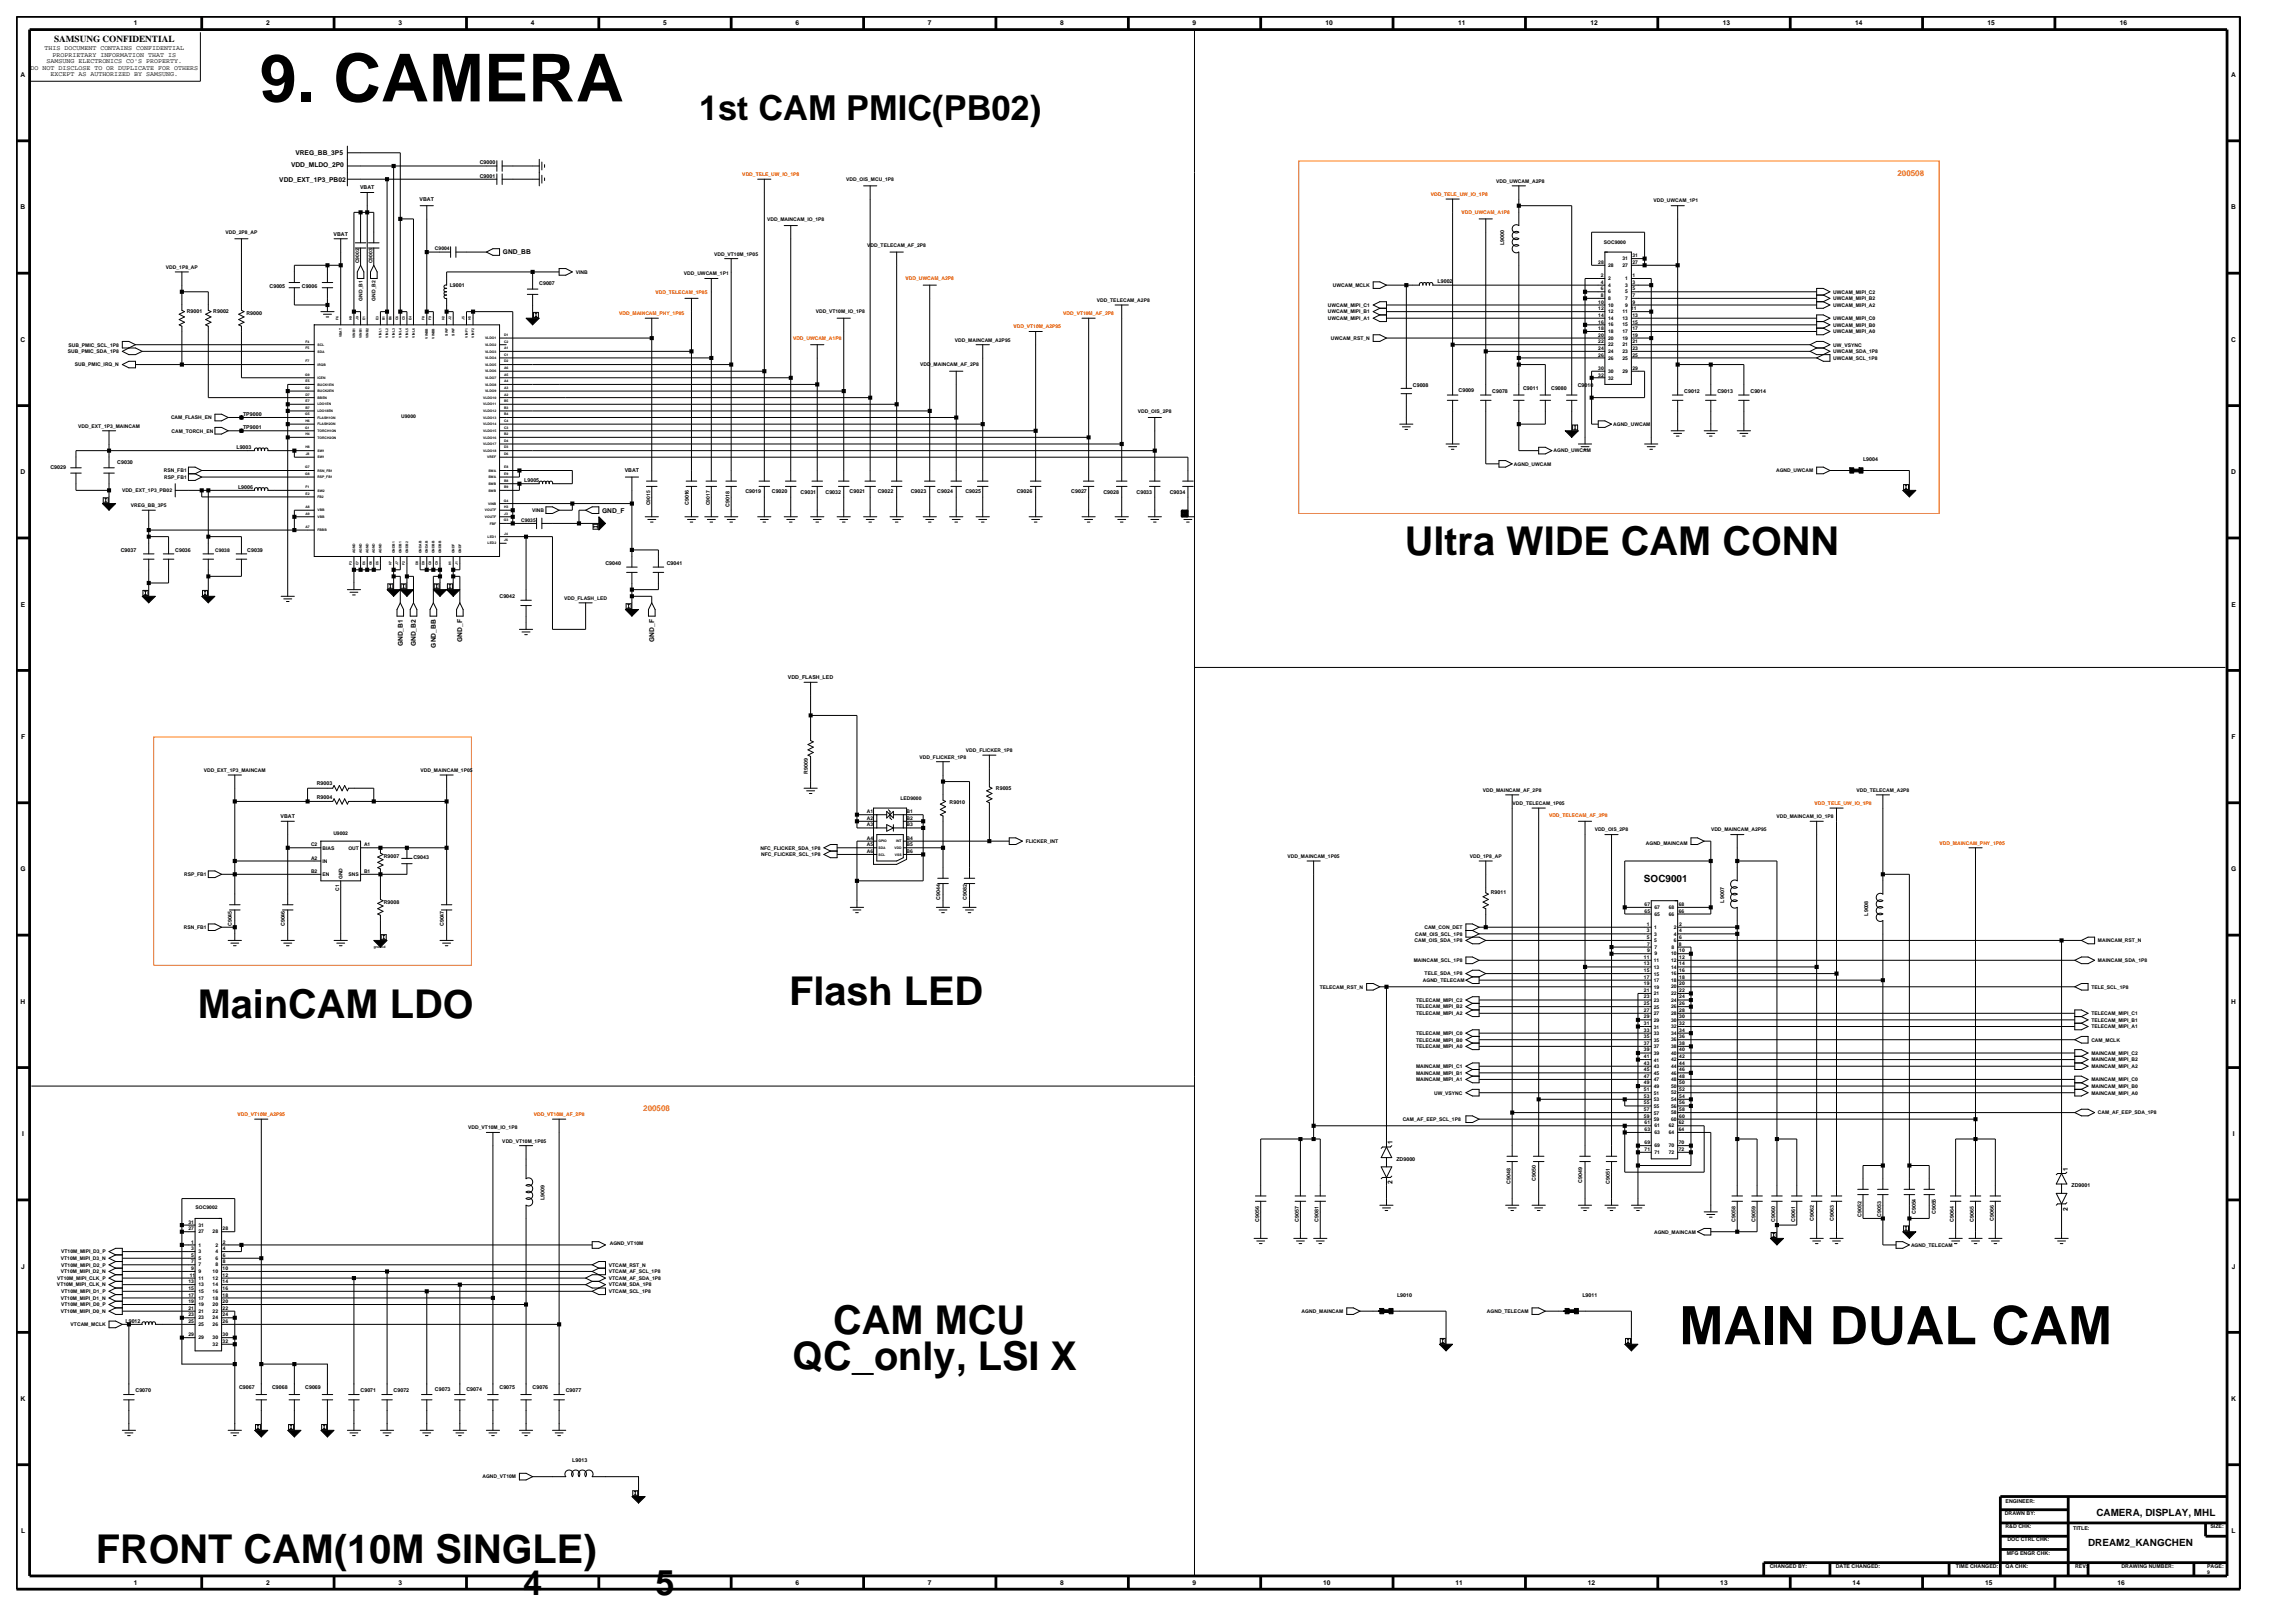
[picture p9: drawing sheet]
<svg xmlns="http://www.w3.org/2000/svg" width="420mm" height="297mm" viewBox="0 0 420 297" stroke-linecap="round" stroke-linejoin="round" font-family="sans-serif">
<defs><g id="words">
<text font-size="12.1" x="47.5" y="18.6">9. CAMERA</text>
<text font-size="9.7" x="307.3" y="246">MAIN DUAL CAM</text>
<g font-size="7.3">
<text x="257.1" y="101.5">Ultra WIDE CAM CONN</text>
<text x="144.4" y="183.9">Flash LED</text>
<text x="36.2" y="186.2">MainCAM LDO</text>
<text x="152.5" y="244.1">CAM MCU</text>
<text x="145" y="250.7">QC_only, LSI X</text>
<text x="17.5" y="285.9">FRONT CAM(10M SINGLE)</text>
</g>
<g font-size="6.3">
<text x="127.9" y="22">1st CAM PMIC(PB02)</text>
<text x="95.7" y="291.8">4</text>
<text x="120" y="291.8">5</text>
</g>
<g font-size="1.8">
<text x="300.9" y="161.5">SOC9001</text>
<text x="383.6" y="277.5">CAMERA, DISPLAY, MHL</text>
<text x="382.1" y="282.9">DREAM2_KANGCHEN</text>
</g>
<text font-size="1.7" x="9.9" y="7.7">SAMSUNG CONFIDENTIAL</text>
<g font-size="1.5" fill="#ff7f00">
<text x="347.3" y="32.2">200508</text>
<text x="117.7" y="203.3">200508</text>
</g>
<g font-size="1.2">
<text x="24.5" y="4.7">1</text>
<text x="48.7" y="4.7">2</text>
<text x="72.9" y="4.7">3</text>
<text x="97.1" y="4.7">4</text>
<text x="121.4" y="4.7">5</text>
<text x="145.6" y="4.7">6</text>
<text x="169.8" y="4.7">7</text>
<text x="194" y="4.7">8</text>
<text x="218.3" y="4.7">9</text>
<text x="242.6" y="4.7">10</text>
<text x="266.8" y="4.7">11</text>
<text x="291.1" y="4.7">12</text>
<text x="315.3" y="4.7">13</text>
<text x="339.5" y="4.7">14</text>
<text x="363.7" y="4.7">15</text>
<text x="388" y="4.7">16</text>
<text x="8.1" y="9.2">THIS DOCUMENT CONTAINS CONFIDENTIAL</text>
<text x="8.5" y="11.6">SAMSUNG ELECTRONICS CO'S PROPERTY.</text>
<text x="9.6" y="10.4">PROPRIETARY INFORMATION THAT IS</text>
<text x="3.8" y="14.1">A</text>
<text x="5.6" y="12.8">DO NOT DISCLOSE TO OR DUPLICATE FOR OTHERS</text>
<text x="9.2" y="14">EXCEPT AS AUTHORIZED BY SAMSUNG.</text>
<text x="408.3" y="14.1">A</text>
<text x="54.1" y="28.4">VREG_BB_3P5</text>
<text x="51.1" y="33.2">VDD_EXT_1P3_PB02</text>
<text x="53.3" y="30.5">VDD_MLDO_2P0</text>
<text x="3.8" y="38.3">B</text>
<text x="408.3" y="38.3">B</text>
<text x="92" y="46.6">GND_BB</text>
<text x="3.8" y="62.5">C</text>
<text x="408.3" y="62.5">C</text>
<text x="3.8" y="86.8">D</text>
<text x="408.3" y="86.8">D</text>
<text x="110.2" y="93.8">GND_F</text>
<text x="3.8" y="111">E</text>
<text x="408.4" y="111">E</text>
<text x="73.7" y="118.3" transform="rotate(-90 73.7 118.3)">GND_B1</text>
<text x="76.1" y="118.3" transform="rotate(-90 76.1 118.3)">GND_B2</text>
<text x="79.7" y="118.5" transform="rotate(-90 79.7 118.5)">GND_BB</text>
<text x="84.6" y="117.5" transform="rotate(-90 84.6 117.5)">GND_F</text>
<text x="119.7" y="117.5" transform="rotate(-90 119.7 117.5)">GND_F</text>
<text x="3.8" y="135.2">F</text>
<text x="408.4" y="135.2">F</text>
<text x="3.7" y="159.5">G</text>
<text x="408.3" y="159.5">G</text>
<text x="3.8" y="183.7">H</text>
<text x="408.3" y="183.7">H</text>
<text x="4" y="207.9">I</text>
<text x="254.8" y="209.3" transform="rotate(-90 254.8 209.3)">1</text>
<text x="408.6" y="207.9">I</text>
<text x="378.4" y="214.2" transform="rotate(-90 378.4 214.2)">1</text>
<text x="254.8" y="216.7" transform="rotate(-90 254.8 216.7)">2</text>
<text x="378.4" y="221.5" transform="rotate(-90 378.4 221.5)">2</text>
<text x="3.9" y="232.1">J</text>
<text x="408.4" y="232.1">J</text>
<text x="3.8" y="256.3">K</text>
<text x="408.3" y="256.3">K</text>
<text x="3.8" y="280.6">L</text>
<text x="408.4" y="280.6">L</text>
<text x="24.5" y="290">1</text>
<text x="48.7" y="290">2</text>
<text x="72.9" y="290">3</text>
<text x="145.6" y="290">6</text>
<text x="169.8" y="290">7</text>
<text x="194" y="290">8</text>
<text x="218.3" y="290">9</text>
<text x="242.2" y="290">10</text>
<text x="266.4" y="290">11</text>
<text x="290.6" y="290">12</text>
<text x="314.8" y="290">13</text>
<text x="339" y="290">14</text>
<text x="363.3" y="290">15</text>
<text x="387.5" y="290">16</text>
</g>
<g font-size="1">
<text x="65.9" y="34.7">VBAT</text>
<text x="87.8" y="32.5">C9001</text>
<text x="87.8" y="30.1">C9000</text>
<text x="76.8" y="36.8">VBAT</text>
<text x="61" y="43.1">VBAT</text>
<text x="275.3" y="44.9" transform="rotate(-90 275.3 44.9)">L9000</text>
<text x="49.3" y="52.8">C9005</text>
<text x="55.2" y="52.8">C9006</text>
<text x="82.3" y="52.6">L9001</text>
<text x="98.7" y="52.2">C9007</text>
<text x="263.1" y="51.9">L9002</text>
<text x="34.2" y="57.3">R9001</text>
<text x="39" y="57.3">R9002</text>
<text x="45.1" y="57.6">R9000</text>
<text x="258.6" y="70.7">C9008</text>
<text x="266.9" y="71.6">C9009</text>
<text x="273.1" y="71.9">C9078</text>
<text x="278.7" y="71.3">C9011</text>
<text x="283.9" y="71.3">C9080</text>
<text x="288.7" y="70.7">C9010</text>
<text x="308.2" y="72">C9012</text>
<text x="314.3" y="72">C9013</text>
<text x="320.4" y="72">C9014</text>
<text x="44.5" y="76.1">TP9000</text>
<text x="43.3" y="82.2">L9003</text>
<text x="44.5" y="78.6">TP9001</text>
<text x="9.2" y="85.9">C9029</text>
<text x="21.5" y="85">C9030</text>
<text x="43.6" y="89.4">L9006</text>
<text x="95.9" y="88.2">L9005</text>
<text x="114.3" y="86.4">VBAT</text>
<text x="340.9" y="84.3">L9004</text>
<text x="126" y="92.4" transform="rotate(-90 126 92.4)">C9016</text>
<text x="133.5" y="92.7" transform="rotate(-90 133.5 92.7)">C9018</text>
<text x="136.4" y="90.1">C9019</text>
<text x="141.3" y="90.1">C9020</text>
<text x="146.5" y="90.3">C9031</text>
<text x="151.1" y="90.3">C9032</text>
<text x="155.5" y="90.1">C9021</text>
<text x="160.6" y="90.1">C9022</text>
<text x="166.7" y="90.1">C9023</text>
<text x="171.5" y="90.1">C9024</text>
<text x="176.7" y="90.1">C9025</text>
<text x="186.1" y="90.1">C9026</text>
<text x="196.1" y="90.1">C9027</text>
<text x="201.9" y="90.3">C9028</text>
<text x="208" y="90.3">C9033</text>
<text x="214.1" y="90.3">C9034</text>
<text x="22.1" y="101">C9037</text>
<text x="32.1" y="100.9">C9036</text>
<text x="45.3" y="101">C9039</text>
<text x="110.8" y="103.3">C9040</text>
<text x="122" y="103.3">C9041</text>
<text x="91.4" y="109.4">C9042</text>
<text x="144.2" y="124.3">VDD_FLASH_LED</text>
<text x="58" y="143.7">R9003</text>
<text x="147.8" y="141.6" transform="rotate(-90 147.8 141.6)">R9009</text>
<text x="51.3" y="149.7">VBAT</text>
<text x="58" y="146.1">R9004</text>
<text x="173.8" y="147">R9010</text>
<text x="182.3" y="144.6">R9005</text>
<text x="70.2" y="157">R9007</text>
<text x="75.7" y="157.2">C9043</text>
<text x="70.2" y="165.4">R9008</text>
<text x="172.1" y="164.7" transform="rotate(-90 172.1 164.7)">C9044</text>
<text x="176.9" y="164.7" transform="rotate(-90 176.9 164.7)">C9082</text>
<text x="272.8" y="163.6">R9011</text>
<text x="315.6" y="165.2" transform="rotate(-90 315.6 165.2)">L9007</text>
<text x="341.9" y="167.6" transform="rotate(-90 341.9 167.6)">L9008</text>
<text x="42.4" y="169.5" transform="rotate(-90 42.4 169.5)">C9045</text>
<text x="52.1" y="169.5" transform="rotate(-90 52.1 169.5)">C9046</text>
<text x="81.2" y="169.5" transform="rotate(-90 81.2 169.5)">C9047</text>
<text x="255.6" y="212.4">ZD9000</text>
<text x="99.6" y="219.7" transform="rotate(-90 99.6 219.7)">L9009</text>
<text x="276.4" y="216.6" transform="rotate(-90 276.4 216.6)">C9048</text>
<text x="281.1" y="216.1" transform="rotate(-90 281.1 216.1)">C9050</text>
<text x="289.6" y="216.4" transform="rotate(-90 289.6 216.4)">C9049</text>
<text x="294.6" y="216.6" transform="rotate(-90 294.6 216.6)">C9051</text>
<text x="379.1" y="217.2">ZD9001</text>
<text x="230.4" y="223.6" transform="rotate(-90 230.4 223.6)">C9056</text>
<text x="237.7" y="223.6" transform="rotate(-90 237.7 223.6)">C9057</text>
<text x="241.3" y="223.6" transform="rotate(-90 241.3 223.6)">C9081</text>
<text x="317.6" y="223.6" transform="rotate(-90 317.6 223.6)">C9058</text>
<text x="321.3" y="223.6" transform="rotate(-90 321.3 223.6)">C9059</text>
<text x="324.9" y="223.6" transform="rotate(-90 324.9 223.6)">C9060</text>
<text x="328.5" y="223.6" transform="rotate(-90 328.5 223.6)">C9061</text>
<text x="332" y="223.4" transform="rotate(-90 332 223.4)">C9062</text>
<text x="335.6" y="223.4" transform="rotate(-90 335.6 223.4)">C9063</text>
<text x="340.6" y="222.7" transform="rotate(-90 340.6 222.7)">C9052</text>
<text x="344.3" y="222.7" transform="rotate(-90 344.3 222.7)">C9053</text>
<text x="350.6" y="222.2" transform="rotate(-90 350.6 222.2)">C9054</text>
<text x="354.3" y="222.2" transform="rotate(-90 354.3 222.2)">C9055</text>
<text x="357.6" y="223.6" transform="rotate(-90 357.6 223.6)">C9064</text>
<text x="361.2" y="223.6" transform="rotate(-90 361.2 223.6)">C9065</text>
<text x="364.9" y="223.4" transform="rotate(-90 364.9 223.4)">C9066</text>
<text x="255.7" y="237.4">L9010</text>
<text x="289.6" y="237.4">L9011</text>
<text x="23" y="242">L9012</text>
<text x="24.8" y="254.8">C9070</text>
<text x="43.7" y="254.2">C9067</text>
<text x="49.8" y="254.2">C9068</text>
<text x="55.9" y="254.2">C9069</text>
<text x="66" y="254.8">C9071</text>
<text x="72" y="254.8">C9072</text>
<text x="79.6" y="254.6">C9073</text>
<text x="85.4" y="254.6">C9074</text>
<text x="91.4" y="254.2">C9075</text>
<text x="97.5" y="254.2">C9076</text>
<text x="103.5" y="254.8">C9077</text>
<text x="104.7" y="267.5">L9013</text>
<text x="367" y="275.1">ENGINEER:</text>
<text x="366.9" y="277.2">DRAWN BY:</text>
<text x="367" y="279.6">R&amp;D CHK:</text>
<text x="379.4" y="279.9">TITLE:</text>
<text x="404.5" y="279.6">SIZE:</text>
<text x="323.9" y="286.9">CHANGED BY:</text>
<text x="336" y="286.9">DATE CHANGED:</text>
<text x="357.9" y="286.9">TIME CHANGED:</text>
<text x="367" y="286.9">QA CHK:</text>
<text x="367.3" y="284.5">MFG ENGR CHK:</text>
<text x="367.4" y="282.1">DOC CTRL CHK:</text>
<text x="379.8" y="286.9">REV:</text>
<text x="388.2" y="286.9">DRAWING NUMBER:</text>
<text x="403.9" y="286.9">PAGE:</text>
</g>
<g font-size=".9" fill="#f00">
<text x="135.9" y="32.2">VDD_TELE_UW_IO_1P8</text>
<text x="261.8" y="35.9">VDD_TELE_UW_IO_1P8</text>
<text x="267.5" y="39.2">VDD_UWCAM_A1P8</text>
<text x="120" y="53.7">VDD_TELECAM_1P05</text>
<text x="165.7" y="51.3">VDD_UWCAM_A2P8</text>
<text x="113.3" y="57.7">VDD_MAINCAM_PHY_1P05</text>
<text x="194.6" y="57.7">VDD_VT10M_AF_2P8</text>
<text x="145.1" y="62.2">VDD_UWCAM_A1P8</text>
<text x="185.5" y="60.1">VDD_VT10M_A2P95</text>
<text x="283.5" y="149.4">VDD_TELECAM_AF_2P8</text>
<text x="332.1" y="147.3">VDD_TELE_UW_IO_1P8</text>
<text x="355" y="154.5">VDD_MAINCAM_PHY_1P05</text>
<text x="43.5" y="204.2">VDD_VT10M_A2P95</text>
<text x="97.7" y="204.2">VDD_VT10M_AF_2P8</text>
</g>
<g font-size=".9">
<text x="154.9" y="33.1">VDD_OIS_MCU_1P8</text>
<text x="273.8" y="33.4">VDD_UWCAM_A2P8</text>
<text x="140.4" y="40.4">VDD_MAINCAM_IO_1P8</text>
<text x="302.6" y="37.1">VDD_UWCAM_1P1</text>
<text x="41.3" y="42.8">VDD_2P8_AP</text>
<text x="79.6" y="45.8">C9004</text>
<text x="130.7" y="46.8">VDD_VT10M_1P05</text>
<text x="158.7" y="45.2">VDD_TELECAM_AF_2P8</text>
<text x="293.5" y="44.6">SOC9000</text>
<text x="296.9" y="47.6">31</text>
<text x="298.7" y="47.1">31</text>
<text x="30.4" y="49.2">VDD_1P8_AP</text>
<text x="65.7" y="48.2" transform="rotate(-90 65.7 48.2)">C9002</text>
<text x="68.2" y="48.2" transform="rotate(-90 68.2 48.2)">C9003</text>
<text x="105.4" y="50.1">VINB</text>
<text x="125.2" y="50.4">VDD_UWCAM_1P1</text>
<text x="243.9" y="52.5">UWCAM_MCLK</text>
<text x="292.5" y="48.3">28</text>
<text x="293" y="51.9">4</text>
<text x="293" y="53.1">6</text>
<text x="293" y="50.7">2</text>
<text x="294.3" y="52.5">4</text>
<text x="294.3" y="53.7">6</text>
<text x="294.3" y="48.8">28</text>
<text x="294.3" y="51.3">2</text>
<text x="296.9" y="48.8">27</text>
<text x="297.4" y="52.5">3</text>
<text x="297.4" y="53.7">5</text>
<text x="297.4" y="51.3">1</text>
<text x="298.7" y="48.3">27</text>
<text x="298.8" y="51.9">3</text>
<text x="298.8" y="53.1">5</text>
<text x="298.8" y="50.7">1</text>
<text x="335.5" y="53.7">UWCAM_MIPI_C2</text>
<text x="66.3" y="55" transform="rotate(-90 66.3 55)">GND_B1</text>
<text x="68.7" y="55" transform="rotate(-90 68.7 55)">GND_B2</text>
<text x="149.3" y="57.4">VDD_VT10M_IO_1P8</text>
<text x="200.7" y="55.2">VDD_TELECAM_A2P8</text>
<text x="243" y="57.4">UWCAM_MIPI_B1</text>
<text x="243" y="56.1">UWCAM_MIPI_C1</text>
<text x="243" y="58.6">UWCAM_MIPI_A1</text>
<text x="292.5" y="59.2">16</text>
<text x="292.5" y="55.6">10</text>
<text x="292.5" y="56.8">12</text>
<text x="292.5" y="58">14</text>
<text x="293" y="54.4">8</text>
<text x="294.3" y="54.9">8</text>
<text x="294.3" y="59.7">16</text>
<text x="294.3" y="56.1">10</text>
<text x="294.3" y="57.3">12</text>
<text x="294.3" y="58.5">14</text>
<text x="296.9" y="59.7">15</text>
<text x="296.9" y="57.3">11</text>
<text x="296.9" y="58.5">13</text>
<text x="297.4" y="56.1">9</text>
<text x="297.4" y="54.9">7</text>
<text x="298.5" y="56.8">11</text>
<text x="298.7" y="59.2">15</text>
<text x="298.7" y="58">13</text>
<text x="298.8" y="55.6">9</text>
<text x="298.8" y="54.4">7</text>
<text x="335.5" y="54.9">UWCAM_MIPI_B2</text>
<text x="335.5" y="58.6">UWCAM_MIPI_C0</text>
<text x="335.5" y="56.1">UWCAM_MIPI_A2</text>
<text x="335.5" y="59.8">UWCAM_MIPI_B0</text>
<text x="12.4" y="64.6">SUB_PMIC_SDA_1P8</text>
<text x="12.5" y="63.4">SUB_PMIC_SCL_1P8</text>
<text x="174.8" y="62.5">VDD_MAINCAM_A2P95</text>
<text x="243.6" y="62.2">UWCAM_RST_N</text>
<text x="292.5" y="62.8">22</text>
<text x="292.5" y="64">24</text>
<text x="292.5" y="65.3">26</text>
<text x="292.5" y="60.4">18</text>
<text x="292.5" y="61.6">20</text>
<text x="294.3" y="63.4">22</text>
<text x="294.3" y="64.6">24</text>
<text x="294.3" y="65.8">26</text>
<text x="294.3" y="61">18</text>
<text x="294.3" y="62.2">20</text>
<text x="296.9" y="64.6">23</text>
<text x="296.9" y="65.8">25</text>
<text x="296.9" y="61">17</text>
<text x="296.9" y="62.2">19</text>
<text x="296.9" y="63.4">21</text>
<text x="298.7" y="64">23</text>
<text x="298.7" y="65.3">25</text>
<text x="298.7" y="60.4">17</text>
<text x="298.7" y="61.6">19</text>
<text x="298.7" y="62.8">21</text>
<text x="335.5" y="63.4">UW_VSYNC</text>
<text x="335.5" y="64.6">UWCAM_SDA_1P8</text>
<text x="335.5" y="65.8">UWCAM_SCL_1P8</text>
<text x="335.5" y="61">UWCAM_MIPI_A0</text>
<text x="13.7" y="67">SUB_PMIC_IRQ_N</text>
<text x="168.4" y="67">VDD_MAINCAM_AF_2P8</text>
<text x="292.5" y="67.7">30</text>
<text x="292.5" y="68.9">32</text>
<text x="294.3" y="68.2">30</text>
<text x="294.3" y="69.4">32</text>
<text x="296.9" y="68.2">29</text>
<text x="298.7" y="67.7">29</text>
<text x="31.3" y="76.7">CAM_FLASH_EN</text>
<text x="73.4" y="76.4">U9000</text>
<text x="208.2" y="75.5">VDD_OIS_2P8</text>
<text x="295.2" y="77.9">AGND_UWCAM</text>
<text x="14.3" y="78.2">VDD_EXT_1P3_MAINCAM</text>
<text x="31.4" y="79.2">CAM_TORCH_EN</text>
<text x="284.3" y="82.8">AGND_UWCAM</text>
<text x="30" y="86.4">RSN_FB1</text>
<text x="30.1" y="87.6">RSP_FB1</text>
<text x="277.1" y="85.2">AGND_UWCAM</text>
<text x="325" y="86.4">AGND_UWCAM</text>
<text x="22.3" y="90.1">VDD_EXT_1P3_PB02</text>
<text x="23.9" y="92.8">VREG_BB_3P5</text>
<text x="95.4" y="95.5">C9035</text>
<text x="97.4" y="93.7">VINB</text>
<text x="119" y="92.4" transform="rotate(-90 119 92.4)">C9015</text>
<text x="129.9" y="92.4" transform="rotate(-90 129.9 92.4)">C9017</text>
<text x="39.4" y="100.9">C9038</text>
<text x="103.3" y="109.7">VDD_FLASH_LED</text>
<text x="176.8" y="137.6">VDD_FLICKER_1P8</text>
<text x="37.3" y="141.2">VDD_EXT_1P3_MAINCAM</text>
<text x="77" y="141.2">VDD_MAINCAM_1P05</text>
<text x="168.3" y="138.8">VDD_FLICKER_1P8</text>
<text x="158.7" y="148.8">A1</text>
<text x="164.8" y="146.3">LED9000</text>
<text x="165.9" y="148.8">B1</text>
<text x="271.4" y="144.9">VDD_MAINCAM_AF_2P8</text>
<text x="276.8" y="147.3">VDD_TELECAM_1P05</text>
<text x="325.1" y="149.7">VDD_MAINCAM_IO_1P8</text>
<text x="339.7" y="144.9">VDD_TELECAM_A2P8</text>
<text x="56.9" y="154.9">C2</text>
<text x="59" y="155.5">BIAS</text>
<text x="61" y="152.7">U9002</text>
<text x="63.8" y="155.5">OUT</text>
<text x="66.6" y="154.9">A1</text>
<text x="139.2" y="155.5">NFC_FLICKER_SDA_1P8</text>
<text x="158.7" y="150">A2</text>
<text x="158.7" y="151.2">A3</text>
<text x="158.7" y="153.6">A4</text>
<text x="158.7" y="154.9">A5</text>
<text x="165.9" y="153.6">B4</text>
<text x="165.9" y="154.9">B5</text>
<text x="165.9" y="150">B2</text>
<text x="165.9" y="151.2">B3</text>
<text x="187.7" y="154.2">FLICKER_INT</text>
<text x="291.8" y="152.1">VDD_OIS_2P8</text>
<text x="301.2" y="154.5">AGND_MAINCAM</text>
<text x="313.1" y="152.1">VDD_MAINCAM_A2P95</text>
<text x="33.7" y="160.3">RSP_FB1</text>
<text x="56.9" y="157.3">A2</text>
<text x="56.9" y="159.7">B2</text>
<text x="59" y="157.9">IN</text>
<text x="59" y="160.3">EN</text>
<text x="62.7" y="160.9" transform="rotate(-90 62.7 160.9)">GND</text>
<text x="63.8" y="160.3">SNS</text>
<text x="66.6" y="159.7">B1</text>
<text x="139.3" y="156.7">NFC_FLICKER_SCL_1P8</text>
<text x="158.7" y="156.1">A6</text>
<text x="165.9" y="156.1">B6</text>
<text x="235.6" y="157">VDD_MAINCAM_1P05</text>
<text x="269" y="157">VDD_1P8_AP</text>
<text x="62.1" y="163" transform="rotate(-90 62.1 163)">C1</text>
<text x="301" y="167">65</text>
<text x="301" y="165.8">67</text>
<text x="302.8" y="167.6">65</text>
<text x="302.8" y="166.3">67</text>
<text x="305.4" y="167.6">66</text>
<text x="305.4" y="166.3">68</text>
<text x="307.2" y="167">66</text>
<text x="307.2" y="165.8">68</text>
<text x="33.6" y="170">RSN_FB1</text>
<text x="258.9" y="172.4">CAM_OIS_SDA_1P8</text>
<text x="259" y="171.2">CAM_OIS_SCL_1P8</text>
<text x="260.7" y="170">CAM_CON_DET</text>
<text x="301.4" y="171.8">5</text>
<text x="301.4" y="170.6">3</text>
<text x="301.4" y="169.4">1</text>
<text x="301.4" y="173.1">7</text>
<text x="302.7" y="172.5">5</text>
<text x="302.7" y="171.2">3</text>
<text x="302.7" y="170">1</text>
<text x="302.8" y="173.6">7</text>
<text x="305.9" y="173.6">8</text>
<text x="306.3" y="172.4">6</text>
<text x="306.3" y="171.2">4</text>
<text x="306.3" y="170">2</text>
<text x="307.2" y="173.1">8</text>
<text x="307.3" y="171.8">6</text>
<text x="307.3" y="170.6">4</text>
<text x="307.3" y="169.4">2</text>
<text x="383.9" y="172.4">MAINCAM_RST_N</text>
<text x="258.7" y="176">MAINCAM_SCL_1P8</text>
<text x="260.4" y="179.7">AGND_TELECAM</text>
<text x="260.7" y="178.5">TELE_SDA_1P8</text>
<text x="300.9" y="175.4">11</text>
<text x="300.9" y="176.6">13</text>
<text x="300.9" y="177.9">15</text>
<text x="300.9" y="179.1">17</text>
<text x="301.4" y="174.3">9</text>
<text x="302.7" y="176.1">11</text>
<text x="302.7" y="177.3">13</text>
<text x="302.7" y="178.5">15</text>
<text x="302.7" y="179.7">17</text>
<text x="302.8" y="174.8">9</text>
<text x="305.8" y="179.7">18</text>
<text x="305.8" y="174.8">10</text>
<text x="305.8" y="176">12</text>
<text x="305.8" y="177.2">14</text>
<text x="305.8" y="178.5">16</text>
<text x="307.3" y="174.2">10</text>
<text x="307.3" y="175.4">12</text>
<text x="307.3" y="176.6">14</text>
<text x="307.3" y="177.9">16</text>
<text x="307.3" y="179.1">18</text>
<text x="383.9" y="176">MAINCAM_SDA_1P8</text>
<text x="241.5" y="180.9">TELECAM_RST_N</text>
<text x="259.1" y="184.5">TELECAM_MIPI_B2</text>
<text x="259.1" y="185.7">TELECAM_MIPI_A2</text>
<text x="259.1" y="183.3">TELECAM_MIPI_C2</text>
<text x="300.9" y="183.9">25</text>
<text x="300.9" y="185.1">27</text>
<text x="300.9" y="180.3">19</text>
<text x="300.9" y="181.5">21</text>
<text x="300.9" y="182.7">23</text>
<text x="302.7" y="185.8">27</text>
<text x="302.7" y="180.9">19</text>
<text x="302.7" y="182.1">21</text>
<text x="302.7" y="183.4">23</text>
<text x="302.7" y="184.6">25</text>
<text x="305.8" y="184.5">26</text>
<text x="305.8" y="185.7">28</text>
<text x="305.8" y="180.9">20</text>
<text x="305.8" y="182.1">22</text>
<text x="305.8" y="183.3">24</text>
<text x="307.3" y="183.9">26</text>
<text x="307.3" y="185.1">28</text>
<text x="307.3" y="180.3">20</text>
<text x="307.3" y="181.5">22</text>
<text x="307.3" y="182.7">24</text>
<text x="382.7" y="185.7">TELECAM_MIPI_C1</text>
<text x="382.7" y="180.9">TELE_SCL_1P8</text>
<text x="259.1" y="191.8">TELECAM_MIPI_A0</text>
<text x="259.1" y="189.4">TELECAM_MIPI_C0</text>
<text x="259.1" y="190.6">TELECAM_MIPI_B0</text>
<text x="300.9" y="188.8">33</text>
<text x="300.9" y="190">35</text>
<text x="300.9" y="191.2">37</text>
<text x="300.9" y="186.3">29</text>
<text x="300.9" y="187.5">31</text>
<text x="302.7" y="189.4">33</text>
<text x="302.7" y="190.6">35</text>
<text x="302.7" y="191.8">37</text>
<text x="302.7" y="187">29</text>
<text x="302.7" y="188.2">31</text>
<text x="305.8" y="189.4">34</text>
<text x="305.8" y="190.6">36</text>
<text x="305.8" y="191.8">38</text>
<text x="305.8" y="186.9">30</text>
<text x="305.8" y="188.1">32</text>
<text x="307.3" y="187.5">32</text>
<text x="307.3" y="188.8">34</text>
<text x="307.3" y="190">36</text>
<text x="307.3" y="191.2">38</text>
<text x="307.3" y="186.3">30</text>
<text x="382.7" y="190.6">CAM_MCLK</text>
<text x="382.7" y="186.9">TELECAM_MIPI_B1</text>
<text x="382.7" y="188.2">TELECAM_MIPI_A1</text>
<text x="259.1" y="195.4">MAINCAM_MIPI_C1</text>
<text x="259.1" y="197.8">MAINCAM_MIPI_A1</text>
<text x="259.1" y="196.7">MAINCAM_MIPI_B1</text>
<text x="300.9" y="197.2">47</text>
<text x="300.9" y="193.6">41</text>
<text x="300.9" y="194.8">43</text>
<text x="300.9" y="196">45</text>
<text x="300.9" y="192.4">39</text>
<text x="302.7" y="197.9">47</text>
<text x="302.7" y="194.3">41</text>
<text x="302.7" y="195.5">43</text>
<text x="302.7" y="196.7">45</text>
<text x="302.7" y="193">39</text>
<text x="305.8" y="197.8">48</text>
<text x="305.8" y="193">40</text>
<text x="305.8" y="194.2">42</text>
<text x="305.8" y="195.4">44</text>
<text x="305.8" y="196.6">46</text>
<text x="307.3" y="197.2">48</text>
<text x="307.3" y="192.4">40</text>
<text x="307.3" y="193.6">42</text>
<text x="307.3" y="194.8">44</text>
<text x="307.3" y="196">46</text>
<text x="382.7" y="197.8">MAINCAM_MIPI_C0</text>
<text x="382.7" y="194.2">MAINCAM_MIPI_B2</text>
<text x="382.7" y="193">MAINCAM_MIPI_C2</text>
<text x="382.7" y="195.4">MAINCAM_MIPI_A2</text>
<text x="262.5" y="200.3">UW_VSYNC</text>
<text x="300.9" y="202.1">55</text>
<text x="300.9" y="203.3">57</text>
<text x="300.9" y="198.4">49</text>
<text x="300.9" y="199.7">51</text>
<text x="300.9" y="200.9">53</text>
<text x="302.7" y="202.7">55</text>
<text x="302.7" y="203.9">57</text>
<text x="302.7" y="199.1">49</text>
<text x="302.7" y="200.3">51</text>
<text x="302.7" y="201.5">53</text>
<text x="305.8" y="201.5">54</text>
<text x="305.8" y="202.7">56</text>
<text x="305.8" y="203.9">58</text>
<text x="305.8" y="199">50</text>
<text x="305.8" y="200.3">52</text>
<text x="307.3" y="200.9">54</text>
<text x="307.3" y="202.1">56</text>
<text x="307.3" y="203.3">58</text>
<text x="307.3" y="198.4">50</text>
<text x="307.3" y="199.7">52</text>
<text x="382.7" y="199.1">MAINCAM_MIPI_B0</text>
<text x="382.7" y="200.3">MAINCAM_MIPI_A0</text>
<text x="383.9" y="203.9">CAM_AF_EEP_SDA_1P8</text>
<text x="85.7" y="206.6">VDD_VT10M_IO_1P8</text>
<text x="91.9" y="209.1">VDD_VT10M_1P05</text>
<text x="256.7" y="205.1">CAM_AF_EEP_SCL_1P8</text>
<text x="300.9" y="204.5">59</text>
<text x="301" y="207">63</text>
<text x="301" y="209.4">69</text>
<text x="301" y="205.8">61</text>
<text x="302.7" y="205.2">59</text>
<text x="302.8" y="209.9">69</text>
<text x="302.8" y="206.3">61</text>
<text x="302.8" y="207.5">63</text>
<text x="305.4" y="209.9">70</text>
<text x="305.4" y="206.3">62</text>
<text x="305.4" y="207.5">64</text>
<text x="305.8" y="205.1">60</text>
<text x="307.2" y="209.4">70</text>
<text x="307.2" y="205.8">62</text>
<text x="307.2" y="207">64</text>
<text x="307.3" y="204.5">60</text>
<text x="301" y="210.6">71</text>
<text x="302.8" y="211.2">71</text>
<text x="305.4" y="211.2">72</text>
<text x="307.2" y="210.6">72</text>
<text x="35.8" y="221.2">SOC9002</text>
<text x="34.5" y="223.9">31</text>
<text x="34.5" y="225.1">27</text>
<text x="35" y="227.6">1</text>
<text x="36.3" y="224.5">31</text>
<text x="36.3" y="225.7">27</text>
<text x="38.9" y="225.7">28</text>
<text x="40.7" y="225.1">28</text>
<text x="40.8" y="227.6">2</text>
<text x="111.6" y="227.8">AGND_VT10M</text>
<text x="302.7" y="225.7">AGND_MAINCAM</text>
<text x="11.1" y="233">VT10M_MIPI_D2_N</text>
<text x="11.1" y="230.6">VT10M_MIPI_D3_N</text>
<text x="11.2" y="231.8">VT10M_MIPI_D2_P</text>
<text x="11.2" y="229.4">VT10M_MIPI_D3_P</text>
<text x="34.7" y="233.6">11</text>
<text x="35" y="231.2">7</text>
<text x="35" y="232.4">9</text>
<text x="35" y="228.8">3</text>
<text x="35" y="230">5</text>
<text x="36.3" y="231.7">7</text>
<text x="36.3" y="233">9</text>
<text x="36.3" y="229.3">3</text>
<text x="36.3" y="230.5">5</text>
<text x="36.3" y="228.1">1</text>
<text x="38.9" y="233">10</text>
<text x="39.4" y="231.7">8</text>
<text x="39.4" y="229.3">4</text>
<text x="39.4" y="230.5">6</text>
<text x="39.4" y="228.1">2</text>
<text x="40.7" y="232.4">10</text>
<text x="40.7" y="233.6">12</text>
<text x="40.8" y="230">6</text>
<text x="40.8" y="231.2">8</text>
<text x="40.8" y="228.8">4</text>
<text x="111.4" y="231.8">VTCAM_RST_N</text>
<text x="111.4" y="233">VTCAM_AF_SCL_1P8</text>
<text x="349.7" y="228.1">AGND_TELECAM</text>
<text x="10.4" y="235.4">VT10M_MIPI_CLK_N</text>
<text x="10.5" y="234.2">VT10M_MIPI_CLK_P</text>
<text x="11.1" y="237.8">VT10M_MIPI_D1_N</text>
<text x="11.2" y="239">VT10M_MIPI_D0_P</text>
<text x="11.2" y="236.6">VT10M_MIPI_D1_P</text>
<text x="34.5" y="239.7">21</text>
<text x="34.5" y="236">15</text>
<text x="34.5" y="237.3">17</text>
<text x="34.5" y="238.5">19</text>
<text x="34.5" y="234.8">13</text>
<text x="36.3" y="235.4">13</text>
<text x="36.3" y="236.6">15</text>
<text x="36.3" y="237.8">17</text>
<text x="36.3" y="239">19</text>
<text x="36.3" y="234.2">11</text>
<text x="38.9" y="235.4">14</text>
<text x="38.9" y="236.6">16</text>
<text x="38.9" y="237.8">18</text>
<text x="38.9" y="239">20</text>
<text x="38.9" y="234.2">12</text>
<text x="40.7" y="239.7">22</text>
<text x="40.7" y="234.8">14</text>
<text x="40.7" y="236">16</text>
<text x="40.7" y="237.3">18</text>
<text x="40.7" y="238.5">20</text>
<text x="111.4" y="236.6">VTCAM_SCL_1P8</text>
<text x="111.4" y="235.4">VTCAM_SDA_1P8</text>
<text x="111.4" y="234.2">VTCAM_AF_SDA_1P8</text>
<text x="11.1" y="240.3">VT10M_MIPI_D0_N</text>
<text x="12.9" y="242.7">VTCAM_MCLK</text>
<text x="34.5" y="244.5">29</text>
<text x="34.5" y="240.9">23</text>
<text x="34.5" y="242.1">25</text>
<text x="36.3" y="245.1">29</text>
<text x="36.3" y="240.2">21</text>
<text x="36.3" y="241.4">23</text>
<text x="36.3" y="242.6">25</text>
<text x="38.9" y="245.1">30</text>
<text x="38.9" y="240.2">22</text>
<text x="38.9" y="241.4">24</text>
<text x="38.9" y="242.6">26</text>
<text x="40.7" y="244.5">30</text>
<text x="40.7" y="245.7">32</text>
<text x="40.7" y="240.9">24</text>
<text x="40.7" y="242.1">26</text>
<text x="238.2" y="240.3">AGND_MAINCAM</text>
<text x="272.1" y="240.3">AGND_TELECAM</text>
<text x="38.9" y="246.3">32</text>
<text x="88.3" y="270.5">AGND_VT10M</text>
<text x="403.9" y="288.1">9</text>
</g>
<g font-size=".6">
<text x="62" y="58.6" transform="rotate(-90 62 58.6)">F6</text>
<text x="64.4" y="58.6" transform="rotate(-90 64.4 58.6)">H9</text>
<text x="65.6" y="58.6" transform="rotate(-90 65.6 58.6)">J9</text>
<text x="66.8" y="58.6" transform="rotate(-90 66.8 58.6)">E1</text>
<text x="69.2" y="58.6" transform="rotate(-90 69.2 58.6)">E3</text>
<text x="70.4" y="58.6" transform="rotate(-90 70.4 58.6)">B1</text>
<text x="71.7" y="58.6" transform="rotate(-90 71.7 58.6)">B6</text>
<text x="72.9" y="58.6" transform="rotate(-90 72.9 58.6)">C6</text>
<text x="74.1" y="58.6" transform="rotate(-90 74.1 58.6)">C5</text>
<text x="75.3" y="58.6" transform="rotate(-90 75.3 58.6)">E4</text>
<text x="77.7" y="58.6" transform="rotate(-90 77.7 58.6)">F8</text>
<text x="78.9" y="58.6" transform="rotate(-90 78.9 58.6)">F9</text>
<text x="81.3" y="58.6" transform="rotate(-90 81.3 58.6)">H2</text>
<text x="82.6" y="58.6" transform="rotate(-90 82.6 58.6)">J2</text>
<text x="85" y="58.6" transform="rotate(-90 85 58.6)">J5</text>
<text x="86.2" y="58.6" transform="rotate(-90 86.2 58.6)">H5</text>
<text x="55.9" y="62.7">F4</text>
<text x="55.9" y="63.9">F5</text>
<text x="58.1" y="63.3">SCL</text>
<text x="58.1" y="64.5">SDA</text>
<text x="62.6" y="61.7" transform="rotate(-90 62.6 61.7)">VBAT</text>
<text x="65" y="61.9" transform="rotate(-90 65 61.9)">VINB1</text>
<text x="66.2" y="61.9" transform="rotate(-90 66.2 61.9)">VINB1</text>
<text x="67.4" y="61.9" transform="rotate(-90 67.4 61.9)">VINB2</text>
<text x="69.8" y="61.8" transform="rotate(-90 69.8 61.8)">VINL1</text>
<text x="71.1" y="61.8" transform="rotate(-90 71.1 61.8)">VINL2</text>
<text x="72.3" y="61.8" transform="rotate(-90 72.3 61.8)">VINL3</text>
<text x="73.5" y="61.8" transform="rotate(-90 73.5 61.8)">VINL4</text>
<text x="74.7" y="61.8" transform="rotate(-90 74.7 61.8)">VINL5</text>
<text x="75.9" y="61.8" transform="rotate(-90 75.9 61.8)">VINL6</text>
<text x="78.3" y="62" transform="rotate(-90 78.3 62)">VINBB</text>
<text x="79.5" y="62" transform="rotate(-90 79.5 62)">VINBB</text>
<text x="82" y="61.4" transform="rotate(-90 82 61.4)">SWF</text>
<text x="83.2" y="61.4" transform="rotate(-90 83.2 61.4)">SWF</text>
<text x="85.6" y="61.8" transform="rotate(-90 85.6 61.8)">VINF1</text>
<text x="86.8" y="61.8" transform="rotate(-90 86.8 61.8)">VINF2</text>
<text x="88.8" y="62.1">VLDO1</text>
<text x="88.8" y="65.7">VLDO4</text>
<text x="88.8" y="63.3">VLDO2</text>
<text x="88.8" y="64.5">VLDO3</text>
<text x="92.2" y="61.5">D1</text>
<text x="92.2" y="65.1">C1</text>
<text x="92.2" y="62.7">C2</text>
<text x="92.2" y="63.9">A1</text>
<text x="55.9" y="68.7">G9</text>
<text x="55.9" y="71.2">G2</text>
<text x="55.9" y="70">E5</text>
<text x="55.9" y="66.3">F7</text>
<text x="58.1" y="71.8">BUCK2EN</text>
<text x="58.1" y="69.3">ICEN</text>
<text x="58.1" y="66.9">IRQB</text>
<text x="58.1" y="70.6">BUCK1EN</text>
<text x="88.8" y="66.9">VLDO5</text>
<text x="88.8" y="71.8">VLDO9</text>
<text x="88.8" y="70.6">VLDO8</text>
<text x="88.8" y="69.3">VLDO7</text>
<text x="88.8" y="68.1">VLDO6</text>
<text x="92.2" y="66.3">D2</text>
<text x="92.2" y="71.2">A3</text>
<text x="92.2" y="70">A4</text>
<text x="92.2" y="68.7">A5</text>
<text x="92.2" y="67.5">A6</text>
<text x="55.9" y="76">G5</text>
<text x="55.9" y="77.2">H6</text>
<text x="55.9" y="72.4">D7</text>
<text x="55.9" y="74.8">B7</text>
<text x="55.9" y="73.6">E7</text>
<text x="58.1" y="77.8">FLASH2ON</text>
<text x="58.1" y="76.6">FLASH1ON</text>
<text x="58.1" y="74.2">LDO1EN</text>
<text x="58.1" y="73">BBEN</text>
<text x="58.1" y="75.4">LDO18EN</text>
<text x="88.4" y="77.8">VLDO14</text>
<text x="88.4" y="75.4">VLDO12</text>
<text x="88.4" y="76.6">VLDO13</text>
<text x="88.4" y="74.2">VLDO11</text>
<text x="88.4" y="73">VLDO10</text>
<text x="92.2" y="77.2">C4</text>
<text x="92.2" y="74.8">B3</text>
<text x="92.2" y="76">B4</text>
<text x="92.2" y="73.6">B5</text>
<text x="92.2" y="72.4">A2</text>
<text x="55.9" y="78.4">G1</text>
<text x="55.9" y="82.1">H8</text>
<text x="55.9" y="79.6">H4</text>
<text x="55.9" y="83.3">J8</text>
<text x="58.1" y="83.9">SW1</text>
<text x="58.1" y="80.2">TORCH2ON</text>
<text x="58.1" y="82.7">SW1</text>
<text x="58.1" y="79">TORCH1ON</text>
<text x="88.4" y="82.7">VLDO18</text>
<text x="88.4" y="81.5">VLDO17</text>
<text x="88.4" y="79">VLDO15</text>
<text x="88.4" y="80.2">VLDO16</text>
<text x="89.2" y="83.9">VREF</text>
<text x="92.2" y="80.9">D4</text>
<text x="92.2" y="83.3">D6</text>
<text x="92.2" y="82.1">D3</text>
<text x="92.2" y="78.4">C3</text>
<text x="92.2" y="79.6">B2</text>
<text x="55.9" y="85.7">G7</text>
<text x="55.9" y="86.9">G8</text>
<text x="55.9" y="89.3">F1</text>
<text x="58.1" y="86.3">RSN_FB1</text>
<text x="58.1" y="87.5">RSP_FB1</text>
<text x="58.1" y="90">SW2</text>
<text x="89.4" y="86.3">SWA</text>
<text x="89.4" y="87.5">SWA</text>
<text x="89.4" y="88.7">SWB</text>
<text x="89.4" y="90">SWB</text>
<text x="92.2" y="88.1">B8</text>
<text x="92.2" y="89.3">B9</text>
<text x="92.3" y="85.7">E8</text>
<text x="92.3" y="86.9">E9</text>
<text x="55.9" y="93">A8</text>
<text x="55.9" y="94.2">A9</text>
<text x="55.9" y="90.6">E2</text>
<text x="58.1" y="91.2">FB2</text>
<text x="58.1" y="93.6">VBB</text>
<text x="58.1" y="94.8">VBB</text>
<text x="88.7" y="94.8">VOUTF</text>
<text x="88.7" y="93.6">VOUTF</text>
<text x="89.3" y="92.4">VINB</text>
<text x="92.2" y="95.4">G3</text>
<text x="92.2" y="91.8">G4</text>
<text x="92.2" y="93">H3</text>
<text x="92.3" y="94.2">J3</text>
<text x="55.9" y="96.6">A7</text>
<text x="58.1" y="97.2">FBBB</text>
<text x="65" y="101.2" transform="rotate(-90 65 101.2)">AGND</text>
<text x="66.2" y="101.2" transform="rotate(-90 66.2 101.2)">AGND</text>
<text x="67.4" y="101.2" transform="rotate(-90 67.4 101.2)">AGND</text>
<text x="68.6" y="101.2" transform="rotate(-90 68.6 101.2)">AGND</text>
<text x="69.8" y="101.2" transform="rotate(-90 69.8 101.2)">AGND</text>
<text x="72.3" y="101.2" transform="rotate(-90 72.3 101.2)">GNDB1</text>
<text x="73.5" y="101.2" transform="rotate(-90 73.5 101.2)">GNDB1</text>
<text x="74.7" y="101.2" transform="rotate(-90 74.7 101.2)">GNDB2</text>
<text x="77.1" y="101.2" transform="rotate(-90 77.1 101.2)">GNDAB</text>
<text x="78.3" y="101.2" transform="rotate(-90 78.3 101.2)">GNDAB</text>
<text x="79.5" y="101.2" transform="rotate(-90 79.5 101.2)">GNDBB</text>
<text x="80.7" y="101.2" transform="rotate(-90 80.7 101.2)">GNDBB</text>
<text x="83.2" y="101.2" transform="rotate(-90 83.2 101.2)">GNDF</text>
<text x="84.4" y="101.2" transform="rotate(-90 84.4 101.2)">GNDF</text>
<text x="89.2" y="98.4">LED1</text>
<text x="89.2" y="99.6">LED2</text>
<text x="89.6" y="96">FBF</text>
<text x="92.3" y="97.8">J4</text>
<text x="92.3" y="99">J6</text>
<text x="64.4" y="103.4" transform="rotate(-90 64.4 103.4)">F3</text>
<text x="65.6" y="103.4" transform="rotate(-90 65.6 103.4)">C7</text>
<text x="66.8" y="103.4" transform="rotate(-90 66.8 103.4)">E6</text>
<text x="68" y="103.5" transform="rotate(-90 68 103.5)">G6</text>
<text x="69.2" y="103.4" transform="rotate(-90 69.2 103.4)">D5</text>
<text x="71.7" y="103.4" transform="rotate(-90 71.7 103.4)">H7</text>
<text x="72.9" y="103.4" transform="rotate(-90 72.9 103.4)">J7</text>
<text x="74.1" y="103.4" transform="rotate(-90 74.1 103.4)">F2</text>
<text x="76.5" y="103.4" transform="rotate(-90 76.5 103.4)">D8</text>
<text x="77.7" y="103.4" transform="rotate(-90 77.7 103.4)">D9</text>
<text x="78.9" y="103.4" transform="rotate(-90 78.9 103.4)">C8</text>
<text x="80.1" y="103.4" transform="rotate(-90 80.1 103.4)">C9</text>
<text x="82.6" y="103.4" transform="rotate(-90 82.6 103.4)">H1</text>
<text x="83.8" y="103.4" transform="rotate(-90 83.8 103.4)">J1</text>
<text x="160.8" y="154.1">GPIO</text>
<text x="160.8" y="155.4">SDA</text>
<text x="163.7" y="155.4">VDD</text>
<text x="164" y="154.1">INT</text>
<text x="160.8" y="156.6">SCL</text>
<text x="163.8" y="156.6">VSS</text>
<text x="68.4" y="173.4">ground</text>
</g>
</g></defs>
<!-- layer: MFD Layer /idea/tmp/Extended-Print.segaasa.kim.sheet9.1.mfd -->
<g fill="none" stroke="#000" stroke-width=".18">
<path d="M36.7 5.9v9h-31.3M218.6 5.5v282.9M63.6 30.4h27.3M63.6 26.7v7.3M63.6 28h9.7v31.4M63.6 32.8h27.3M66 38.9v5.5M66 35.2h2.4M67.2 35.2v24.2M70.8 32.8v26.6M72 30.4v29M76.9 37.6h2.4"/>
<path d="M78.1 37.6v21.8M90.9 29.4v1.9M90.9 31.8v2M91.9 30.4h6.8M91.9 32.8h6.8M91.9 29.4v1.9M91.9 31.8v2M98.7 29.2v4.8M99.2 29.7v1.4M99.2 32.1v1.4M99.7 30.1v.5M99.7 32.6v.4"/>
<path d="M138.7 32.8h2.4M139.9 32.8v55.2M158 34h2.5M159.2 34v54M264.6 36.4h2.5M265.8 36.4v35.9M276.7 34h2.5M278 34v7.3a.76 .76 0 0 0-1.1 .1 .76 .76 0 0 0 0 1 .76 .76 0 0 0 1.1 .1 .76 .76 0 0 0-1.1 .1 .76 .76 0 0 0 0 1 .76 .76 0 0 0 1.1 .1 .76 .76 0 0 0-1.1 .1 .76 .76 0 0 0 0 1 .76 .76 0 0 0 1 .1M278 37.6h9.6v34.7M305.8 37.6h2.4M307 37.6v34.7M32.1 49.8h2.4"/>
<path d="M33.3 49.8v7l.5 .2-1 .5 1 .5-1 .5 1 .5-1 .4 .5 .3v7M33.3 53.4h4.8v3.4l.5 .2-1 .5 1 .5-1 .5 1 .5-1 .4 .5 .3v13.1h19.4M43 43.7h2.4M44.2 43.7v13.1l.5 .2-1 .5 1 .5-1 .5 1 .5-1 .4 .5 .3v9.4h13.3M52.9 51.7h1.9M52.9 52.7h1.9M53.9 52.7v3.1h6M57.5 59.4h33.9v42.4h-33.9zM58.7 57h2.4M59 51.7h1.9M59 52.7h1.9M59.2 57.5h1.5"/>
<path d="M59.7 58h.5M59.9 48.5v3.2M59.9 52.7v4.3M61.1 43.7h2.5M62.4 43.7v15.7M62.4 48.5h-8.5v3.2M64.8 57h1.2v2.4M65 44.4h2M65 45.4h2M66 48.5l.6 1.3v1.2h-1.2v-1.2zM66 45.4v3.1M67.4 44.4h2"/>
<path d="M67.4 45.4h2M68.4 48.5l.6 1.3v1.2h-1.2v-1.2zM68.4 44.4v-5.5h-3.6v20.5M68.4 45.4v3.1M70.8 57h-1.2v2.4M73.3 57h1.2v2.4M73.3 40.1h2.4v19.3M78.1 46.1h4.4M78.1 57h1.2v2.4M81.7 57h1.2v2.4M82.5 45.2v1.9M83.4 46.1h5.6"/>
<path d="M83.4 45.2v1.9M85.4 59.4v-2.4h8.4v38.8M86.6 57v2.4M89 46.1l1.2-.6h1.2v1.2h-1.2zM96.5 53.9h1.9M96.5 52.9h1.9M97.5 49.8v3.1M97.5 53.9v4.3M97.6 57.2h.9v.9h-.9zM97.9 57.3h.3M97.9 57.9h.3M98.1 57.3v.6"/>
<path d="M102.3 49.8h-20.6v2.4a.33 .33 0 0 0-.5 .3 .33 .33 0 0 0 .5 .3 .35 .35 0 0 0-.5 .3 .35 .35 0 0 0 .5 .3 .34 .34 0 0 0-.5 .3 .34 .34 0 0 0 .5 .3 .34 .34 0 0 0-.5 .3 .34 .34 0 0 0 .5 .3v4.8M102.3 49.1h1.2l1.2 .7-1.2 .6h-1.2zM118.1 58.2h2.4M119.3 58.2v29.8M125.3 54.6h2.5M126.5 54.6v33.4M129 51h2.4M130.2 51v37M132.6 47.3h2.4M133.8 47.3v40.7M143.5 41.3h2.4M144.7 41.3v46.7"/>
<path d="M153.2 58.2h2.4M154.4 58.2v29.8M162.9 46.1h2.4M164.1 46.1v41.9M168.9 52.2h2.5M170.1 52.2v35.8M198 58.2h2.4M199.2 58.2v29.8M204.1 55.8h2.4M205.3 55.8v32.2M251.3 51.6h1.2l1.2 .6-1.2 .6h-1.2zM252.5 56.4l-1.2-.6 1.2-.6h1.2v3.6h-1.2l-1.2-.6 1.2-.6"/>
<path d="M252.5 57.6h1.2M252.5 56.4h1.2M252.5 56.4l-1.2 .6 1.2 .6M253.7 52.2h6.1a.34 .34 0 0 1 .3-.5 .34 .34 0 0 1 .3 .5M253.7 58.2h40M253.7 55.8h40M253.7 57h40M257.4 52.2v18.9M260.4 52.2a.33 .33 0 0 1 .3-.5 .33 .33 0 0 1 .3 .5 .33 .33 0 0 1 .3-.5 .33 .33 0 0 1 .3 .5 .34 .34 0 0 1 .3-.5 .34 .34 0 0 1 .3 .5h31.5M270.7 40.1h2.4M271.9 40.1v32.2M278 44.9a.76 .76 0 0 0-1.1 .1 .76 .76 0 0 0 0 1 .76 .76 0 0 0 1 .1l.1 26.2"/>
<path d="M290.1 53.4h3.6M290.1 54.6h3.6M290.1 59.4h3.6M293.7 51h-3.6v30.2M293.7 46.1h4.9v24.2h-4.9zM293.7 48.5h-2.4v-6h9.7v6M298.6 52.2h3.6M298.6 58.2h33.9M298.6 51h3.6v30.2M298.6 55.8h33.9M298.6 53.4h33.9M298.6 54.6h33.9"/>
<path d="M298.6 57h3.6M298.6 59.4h33.9M298.6 48.5h8.4M298.6 47.3h2.4M332.5 55.2h1.2M332.5 54h1.2M332.5 58.8h1.2M333.7 54l1.2-.6-1.2-.6h-1.2v3.6h1.2l1.2-.6-1.2-.6M333.7 58.8l1.2-.6-1.2-.6h-1.2v3.7h1.2l1.2-.6-1.2-.7M333.7 54l1.2 .6-1.2 .6M333.7 58.8l1.2 .6-1.2 .6M18.8 78.8h2.4"/>
<path d="M19.9 78.8v6.8M22.4 66.7l1.2-.6h1.2v1.2h-1.2zM24.8 63.1l-2.4 1.2 1.2 .6h1.2l1.2-.6M24.8 63.1l-1.2-.6h-1.2v1.2h2.4l1.2 .6M24.8 63.1h32.7M24.8 66.7h32.7M26 64.3h31.5M39.3 75.8h1.3l1.2 .6-1.2 .6h-1.3zM39.3 78.2h1.3l1.2 .6-1.2 .6h-1.3zM41.8 78.8h15.7M41.8 76.4h15.7M52.7 77.6h4.8"/>
<path d="M52.7 71.6h4.8M52.7 74h4.8M52.7 75.2h4.8M57.5 70.3h-4.8v38.8M91.4 78.8h98.1M91.4 77.6h88.4M91.4 63.1h1.2M91.4 61.9h27.9M91.4 64.3h35.1M91.4 65.5h38.8M91.4 67.9h48.5M91.4 69.1h53.3"/>
<path d="M91.4 70.3h58.2M91.4 76.4h83.6M91.4 66.7h42.4M91.4 71.6h63M91.4 72.8h67.8M91.4 74h72.7M91.4 75.2h78.7M148.3 63.1h2.5M149.6 63.1v24.9M173.8 67.9h2.4M175 67.9v20.1M178.6 63.1h2.5"/>
<path d="M179.8 63.1v24.9M188.3 60.7h2.4M189.5 60.7v27.3M210.1 76.4h2.4M211.3 76.4v11.6M251.3 61.3h1.2l1.2 .6-1.2 .6h-1.2zM253.7 61.9h40M256.2 77.6h2.4M256.4 72h1.9M256.4 71.1h1.9M256.6 78.1h1.5M257.1 78.6h.5"/>
<path d="M257.4 72v5.6M264.9 73.3h1.9M264.9 72.3h1.9M265.8 73.3v7.9M265.8 63.1h27.9M270.9 73.3h2M270.9 72.3h2M271.9 73.3v11.6h2.4M271.9 64.3h21.8M277 73.3h1.9M277 72.3h1.9M278 66.7h4.8v5.6"/>
<path d="M278 73.3v9.2h3.6M278 65.5h15.7M281.8 73.3h2M281.8 72.3h2M282.8 73.3v4.3h-4.8M286.7 73.3h1.9M286.7 72.3h1.9M287.6 73.3v5.5M287.8 77.8h.9v.9h-.9zM288.1 77.9h.3M288.1 78.5h.3M288.3 77.9v.6"/>
<path d="M290.1 60.7h3.6M291.3 69.1h2.4M292.5 77h1.2l1.2 .6-1.2 .6h-1.2zM293.7 67.9h-2.4v9.7h1.2M298.6 63.1h32.7M298.6 60.7h33.9M298.6 61.9h3.6M298.6 64.3h32.7M298.6 65.5h33.9M298.6 67.9h2.4v4.9h-9.7M305.8 78.8h2.4M306.1 73.3h1.9"/>
<path d="M306.1 72.3h1.9M306.3 79.3h1.4M306.8 79.8h.5M307 73.3v5.5M307 66.7h12.1v5.6M311.9 78.8h2.4M312.1 73.3h1.9M312.1 72.3h1.9M312.3 79.3h1.5M312.8 79.8h.5M313.1 66.7v5.6M313.1 73.3v5.5"/>
<path d="M317.9 78.8h2.5M318.2 73.3h1.9M318.2 72.3h1.9M318.4 79.3h1.5M318.9 79.8h.5M319.1 73.3v5.5M331.3 64.3l1.2 .6h2.4v1.2h-1.2l-1.2-.6M331.3 63.1l1.2-.6h1.2l1.2 .6-1.2 .6M331.3 63.1l1.2 .6M332.5 60h1.2M332.5 63.7h1.2M332.5 63.7l-1.2 .6"/>
<path d="M333.7 63.7l1.2 .6-2.4 1.2M12.9 86.6h2M12.9 85.6h2M13.9 86.6v3.1h6M18.9 91.1h.9v.9h-.9zM19 86.6h1.9M19 85.6h1.9M19.2 91.2h.3M19.2 91.8h.3M19.3 91.2v.6M19.9 86.6v5.5M26 93.4h2.4"/>
<path d="M27.2 93.4v8M27.2 98.2h3.7v3.2M27.2 97h30.3M32.1 89.7h14.5a.34 .34 0 0 1 .3-.5 .34 .34 0 0 1 .3 .5 .35 .35 0 0 1 .3-.5 .35 .35 0 0 1 .3 .5 .33 .33 0 0 1 .3-.5 .33 .33 0 0 1 .3 .5 .34 .34 0 0 1 .3-.5 .34 .34 0 0 1 .3 .5h8.5M32.1 88.5v2.4M34.5 86.7h1.2M35.7 86.7l1.2 .6M36.9 86.1l-1.2-.6h-1.2v2.4h1.2l1.2-.6M36.9 87.3h20.6M36.9 86.1l-1.2 .6M36.9 86.1h20.6M36.9 89.7v1.2h20.6"/>
<path d="M38.1 98.2h6.1v3.2M38.1 89.7v11.7M47.8 82.5a.34 .34 0 0 1 .3-.5 .34 .34 0 0 1 .3 .5 .34 .34 0 0 1 .3-.5 .34 .34 0 0 1 .3 .5h8.5M47.8 82.5a.35 .35 0 0 0-.3-.5 .35 .35 0 0 0-.3 .5 .34 .34 0 0 0-.3-.5 .34 .34 0 0 0-.3 .5h-32.7v3.1M52.7 80h4.8M53.9 94.6h3.6M53.9 82.5v1.2h3.6M57.5 93.4h-3.6v3.6M91.4 86.1h13.3v2.4h-3.6a.34 .34 0 0 0-.3-.5 .34 .34 0 0 0-.3 .5 .33 .33 0 0 0-.3-.5 .33 .33 0 0 0-.3 .5 .33 .33 0 0 0-.3-.5 .33 .33 0 0 0-.3 .5 .34 .34 0 0 0-.3-.5 .34 .34 0 0 0-.3 .5h-7.3M91.4 94.6h2.4M91.4 81.2h113.9M91.4 82.5h119.9"/>
<path d="M91.4 83.7h126v4.3M91.4 93.4h2.4M91.4 95.8h6.8M91.4 98.2h9.7v17h6.1v-4.9M91.4 80h107.8M91.4 92.1h24.2M91.4 99.4h1.2M95.1 86.1v1.2h-3.7M95.1 88.5v1.2h-3.7M96.3 98.2v11.6M98.2 94.8v1.9M99.2 94.8v1.9"/>
<path d="M99.2 95.8h10.4M99.9 92.7h1.2l1.2 .7-1.2 .6h-1.2zM104.7 92.1v1.3h-2.4M107.2 93.4h-1.2v2.4M107.2 93.4l1.2-.7h1.2v1.3h-1.2zM108.5 95.9h.9v.9h-.9zM108.7 96.2v.3M108.7 96.4h.6M109.3 96.2v.3M114.4 87.3h2.5M115.6 87.3v16.5M118.1 94.6h2.4"/>
<path d="M118.3 88h1.9M118.3 89h1.9M118.6 95.1h1.4M119 95.5h.5M119.3 89v5.6M125.3 94.6h2.5M125.6 88h1.9M125.6 89h1.9M125.8 95.1h1.5M126.3 95.5h.5M126.5 89v5.6M129 94.6h2.4"/>
<path d="M129.2 88h1.9M129.2 89h1.9M129.5 95.1h1.4M129.9 95.5h.5M130.2 89v5.6M132.6 94.6h2.4M132.8 88h2M132.8 89h2M133.1 95.1h1.4M133.6 95.5h.5M133.8 89v5.6M138.7 94.6h2.4"/>
<path d="M138.9 88h1.9M138.9 89h1.9M139.2 95.1h1.4M139.6 95.5h.5M139.9 89v5.6M143.5 94.6h2.4M143.7 88h2M143.7 89h2M144 95.1h1.5M144.5 95.5h.5M144.7 89v5.6M148.3 94.6h2.5"/>
<path d="M148.6 88h1.9M148.6 89h1.9M148.8 95.1h1.5M149.3 95.5h.5M149.6 89v5.6M153.2 94.6h2.4M153.4 88h2M153.4 89h2M153.7 95.1h1.4M154.2 95.5h.5M154.4 89v5.6M158 94.6h2.5"/>
<path d="M158.3 88h1.9M158.3 89h1.9M158.5 95.1h1.5M159 95.5h.5M159.2 89v5.6M162.9 94.6h2.4M163.1 88h2M163.1 89h2M163.4 95.1h1.4M163.8 95.5h.5M164.1 89v5.6M168.9 94.6h2.5"/>
<path d="M169.2 88h1.9M169.2 89h1.9M169.4 95.1h1.5M169.9 95.5h.5M170.1 89v5.6M173.8 94.6h2.4M174 88h2M174 89h2M174.3 95.1h1.4M174.7 95.5h.5M175 89v5.6M178.6 94.6h2.5"/>
<path d="M178.9 88h1.9M178.9 89h1.9M179.1 95.1h1.5M179.6 95.5h.5M179.8 89v5.6M188.3 94.6h2.4M188.6 88h1.9M188.6 89h1.9M188.8 95.1h1.5M189.3 95.5h.5M189.5 89v5.6M198 94.6h2.4"/>
<path d="M198.3 88h1.9M198.3 89h1.9M198.5 95.1h1.5M199 95.5h.5M199.2 89v5.6M204.1 94.6h2.4M204.3 88h2M204.3 89h2M204.6 95.1h1.4M205 95.5h.5M205.3 89v5.6M210.1 94.6h2.4"/>
<path d="M210.4 88h1.9M210.4 89h1.9M210.6 95.1h1.5M211.1 95.5h.5M211.3 89v5.6M216.2 94.6h2.4M216.4 88h2M216.4 89h2M216.7 95.1h1.4M217.2 95.5h.4M217.4 89v5.6M264.6 81.2h2.5"/>
<path d="M265.1 81.7h1.5M265.6 82.2h.5M274.3 84.3h1.2l1.2 .6-1.2 .6h-1.2zM281.6 81.8h1.2l1.2 .7-1.2 .6h-1.2zM288.9 81.2h2.4M289.3 81.7h1.5M289.8 82.2h.5M301 81.2h2.4M301.4 81.7h1.5M301.9 82.2h.5M332.5 85.5h1.2l1.2 .6-1.2 .6h-1.2zM334.9 86.1h3.6"/>
<path d="M338.3 86.1h.1M338.5 86.1h.1M340.9 86.1h8.5v3.6M348.4 88.7h.9v.9h-.9zM348.7 88.8h.3M348.7 89.4h.3M348.8 88.8v.6M26.2 108h.9v1h-.9zM26.2 102.3h2M26.2 101.4h2M26.5 108.2h.3M26.5 108.8h.3"/>
<path d="M26.6 108.2v.6M27.2 102.3v6.8M29.9 102.3h1.9M29.9 101.4h1.9M30.9 102.3v4.4h-3.7M37.1 108h.9v1h-.9zM37.1 102.3h2M37.1 101.4h2M37.4 108.2h.3M37.4 108.8h.3M37.5 108.2v.6M38.1 102.3v6.8"/>
<path d="M43.2 102.3h2M43.2 101.4h2M44.2 102.3v3.2h-6.1M51.5 109.1h2.4M51.9 109.6h1.5M52.4 110.1h.5M63.6 107.9h2.4M64 108.4h1.5M64.5 108.9h.5M64.8 101.8v6.1M66 101.8v2.5M67.2 101.8v2.5"/>
<path d="M68.4 101.8v2.5M69.6 101.8v2.5h-4.8M71 106.8h.9v.9h-.9zM71.3 107h.3M71.3 107.6h.3M71.4 107v.6M72 101.8v6.1M72 105.5h1.3v4.8M73.3 110.3l.6 1.2v1.2h-1.2v-1.2zM73.3 101.8v2.5h-1.3M73.4 106.8h.9v.9h-.9zM73.7 107h.3"/>
<path d="M73.7 107.6h.3M73.9 107v.6M74.5 101.8v6.1M74.5 105.5h1.2v4.8M75.7 110.3l.6 1.2v1.2h-1.2v-1.2zM76.9 101.8v2.5h3.6M78.1 101.8v2.5M79.3 110.3l.6 1.2v1.2h-1.2v-1.2zM79.3 101.8v2.5M79.5 106.8h.9v.9h-.9zM79.8 107h.3M79.8 107.6h.3"/>
<path d="M79.9 107v.6M80.5 101.8v6.1M80.5 105.5h-1.2v4.8M81.9 106.8h.9v.9h-.9zM82.2 107h.3M82.2 107.6h.3M82.3 107v.6M82.9 105.5h1.3v4.8M82.9 101.8v6.1M84.2 101.8v2.5h-1.3M84.2 110.3l.6 1.2v1.2h-1.2v-1.2zM95.1 115.2h2.4"/>
<path d="M95.3 110.8h1.9M95.3 109.8h1.9M95.5 115.6h1.5M96 116.1h.5M96.3 110.8v4.4M106 110.3h2.4M114.6 110.5h.9v.9h-.9zM114.7 104.7h1.9M114.7 103.8h1.9M114.9 110.6h.3M114.9 111.2h.3M115 110.6v.6"/>
<path d="M115.6 109.1h3.7v1.2M115.6 104.7v6.8M115.6 100.6h4.9v3.2M119.3 110.3l.6 1.2v1.2h-1.2v-1.2zM119.5 104.7h2M119.5 103.8h2M120.5 104.7v3.2h-4.9M147.1 124.8h2.5M148.3 124.8v10.7l.5 .2-.9 .5 .9 .5-.9 .5 .9 .5-.9 .5 .4 .2v5.8M148.3 130.9h8.5v20.6h5.5M171.4 139.4h2.4M172.6 139.4v7l.5 .2-1 .5 1 .5-1 .5 1 .5-1 .5 .5 .2v11.4"/>
<path d="M179.8 138.2h2.5M181.1 138.2v5.8l.4 .2-.9 .5 .9 .5-.9 .5 .9 .5-.9 .4 .5 .3v7M218.6 122.1h188.7M38.1 159.4h1.2l1.3 .6-1.3 .6h-1.2zM40.6 160h18.1M41.8 141.8h2.4M43 141.8v23.8M43 146.6h17.9l.2-.4 .5 .9 .5-.9 .5 .9 .5-.9 .5 .9 .2-.5h17.9M43 157.6h15.7M51.5 150.3h2.4M52.7 150.3v15.3M52.7 155.1h6"/>
<path d="M56.3 146.6v-2.4h4.6l.2-.5 .5 1 .5-1 .5 1 .5-1 .5 1 .2-.5h4.6v2.4M58.7 153.9h7.3v7.3h-7.3zM66 155.1h15.7M69.6 155.1v1l.5 .3-1 .4 1 .5-1 .5 1 .5-1 .5 .5 .2v5.6l.5 .2-1 .5 1 .5-1 .5 1 .5-1 .5 .5 .2v4.6M73.5 157.1h1.9M73.5 158h1.9M74.5 155.1v2M74.5 158v2h-8.5M80.5 141.8h2.4M81.7 141.8v23.8M147.1 144.2h2.5M147.6 144.7h1.5"/>
<path d="M148.1 145.2h.5M150.8 155.1l1.2-.6h1.2v2.5h-1.2l-1.2-.6 1.2-.7zM152 155.7h1.2M153.2 155.1h7.3M153.2 156.4h7.3M156.8 149.1h5.5M156.8 150.3h3.7M159.9 147.9h6v9.4l-1.8 .9h-4.2zM160.5 152.7h4.8v4.3l-1.2 .6h-3.6zM160.5 153.9h-3.7v12.1M160.5 149.1v2.4M162.3 148.5v1.2l1.2-1.2v1.2z"/>
<path d="M162.3 150.9l1.2 .6-1.2 .6zM162.6 148.2l.3 .3v1.2l.3 .3M163.5 149.1h5.4v12.1h-12.1M163.5 151.5h5.4M163.5 150.9v1.2M165.3 155.1h7.3M165.3 153.9h19.4M165.3 156.4h3.6M165.3 149.1v2.4M165.3 150.3h3.6M172.6 143h4.8v17.7M184.7 153.3h1.2l1.2 .6-1.2 .6h-1.2z"/>
<path d="M239.2 157.6h2.4M240.4 157.6v50.8M270.7 157.6h2.4M271.9 157.6v5.8l.5 .2-1 .5 1 .5-1 .5 1 .5-1 .4 .5 .3v3.4M275.5 145.5h2.5M276.7 145.5v66.1M280.4 147.9h2.4M281.6 147.9v63.7M288.9 150.3h2.4M290.1 150.3v61.3M293.7 152.7h2.4M294.9 152.7v58.9"/>
<path d="M309.5 153.3h1.2l1.2 .6-1.2 .6h-1.2zM311.9 153.9h1.2v13.4h-6.1M313.1 157.6h-15.8v9.7h4.9M316.7 152.7h2.4M317.9 152.7v8.5a.76 .76 0 0 0-1 .1 .76 .76 0 0 0 0 1 .76 .76 0 0 0 1 .1M317.9 157.6h7.3v61.2M331.3 150.3h2.4M332.5 150.3v68.5M334.9 147.9h2.4M336.1 147.9v70.9M343.4 145.5h2.4M344.6 145.5v18.1a.76 .76 0 0 0-1 .1 .76 .76 0 0 0 0 1 .76 .76 0 0 0 1 .1"/>
<path d="M344.6 160h4.8v57.6M360.3 155.1h2.4M361.5 155.1v63.7M38.1 169.1h1.2l1.3 .6-1.3 .6h-1.2zM40.6 169.7h2.4M41.8 172.1h2.4M42 166.5h1.9M42 165.6h1.9M42.2 172.6h1.5M42.7 173.1h.5M43 166.5v5.6M51.5 172.1h2.4"/>
<path d="M51.7 166.5h1.9M51.7 165.6h1.9M51.9 172.6h1.5M52.4 173.1h.5M52.7 166.5v5.6M61.1 172.1h2.5M61.6 172.6h1.5M62.1 173.1h.5M62.4 161.2v10.9M69.8 171h.9v.9h-.9zM70.1 171.2h.3M70.1 171.8h.3"/>
<path d="M70.2 171.2v.6M80.5 172.1h2.4M80.8 166.5h1.9M80.8 165.6h1.9M81 172.6h1.5M81.5 173.1h.5M81.7 166.5v5.6M155.6 166h2.4M156.1 166.5h1.5M156.6 167h.5M171.4 166h2.4M171.6 161.7h1.9"/>
<path d="M171.6 160.7h1.9M171.9 166.5h1.4M172.3 167h.5M172.6 161.7v4.3M176.2 166h2.4M176.5 161.7h1.9M176.5 160.7h1.9M176.7 166.5h1.5M177.2 167h.5M177.4 161.7v4.3M250.1 180h1.2l1.2 .6-1.2 .6h-1.2zM268.3 175.1h1.2l1.2 .6-1.2 .6h-1.2z"/>
<path d="M268.3 170.3h1.2M269.5 178.8l-1.2 .6 1.2 .6h1.2v-1.2M269.5 178.8h1.2M269.5 170.3l1.2 .6M270.7 169.7l-1.2-.6h-1.2v2.4h2.4l1.2 .6M270.7 170.9l-2.4 1.2 1.2 .6h1.2l1.2-.6M270.7 169.7h31.5M270.7 170.9h31.5M270.7 175.7h31.5M270.7 179.4h31.5M270.7 169.7l-1.2 .6M271.9 178.2l-1.2 .6"/>
<path d="M271.9 178.2l-1.2-.7h-1.2l-1.2 .7 1.2 .6M271.9 172.1h30.3M271.9 178.2h30.3M290.1 176.9h12.1M294.9 173.3h7.3M294.9 174.5h7.3M297.3 166h4.9M302.2 164.8h4.8v47.3h-4.8zM307 172.1h73.9M307 169.7h10.9M307 170.9h10.9M307 173.3h2.5v40h-9.7"/>
<path d="M307 174.5h2.5M307 175.7h72.7M307 176.9h25.5M307 178.2h29.1M307 179.4h37.6M307 166h6.1M317.9 162.4a.76 .76 0 0 0-1 .1 .76 .76 0 0 0 0 1 .76 .76 0 0 0 1 .1 .76 .76 0 0 0-1 .1 .76 .76 0 0 0 0 1 .76 .76 0 0 0 1 .1M317.9 164.8a.76 .76 0 0 0-1 .1 .76 .76 0 0 0 0 1 .76 .76 0 0 0 1 .1v52.8M344.6 164.8a.76 .76 0 0 0-1 .1 .76 .76 0 0 0 0 1 .76 .76 0 0 0 1 .1 .76 .76 0 0 0-1 .1 .76 .76 0 0 0 0 1 .76 .76 0 0 0 1 .1M344.6 167.2a.76 .76 0 0 0-1 .1 .76 .76 0 0 0 0 1.1 .76 .76 0 0 0 1 .1v49.1M377.3 172.1v42.6M379.7 175.7l1.2-.6h1.2l1.2 .6-1.2 .6h-1.2z"/>
<path d="M380.9 172.1l1.2-.6h1.2v1.2h-1.2zM5.7 198.7h212.9M252.5 180.6h49.7M253.7 180.6v29.3M268.3 200l1.2-.7h1.2v1.3h-1.2zM269.5 184.8h1.2M269.5 183.6l-1.2-.6 1.2-.6h1.2v3.6h-1.2l-1.2-.6 1.2-.6M269.5 196.9h1.2M269.5 195.7l-1.2-.6 1.2-.6h1.2v3.6h-1.2l-1.2-.6 1.2-.6M269.5 189.7l-1.2-.6 1.2-.7h1.2v3.7h-1.2l-1.2-.6 1.2-.6M269.5 189.7h1.2M269.5 195.7h1.2"/>
<path d="M269.5 189.7l-1.2 .6 1.2 .6M269.5 190.9h1.2M269.5 183.6h1.2M269.5 183.6l-1.2 .6 1.2 .6M269.5 195.7l-1.2 .6 1.2 .6M270.7 183h31.5M270.7 184.2h31.5M270.7 185.4h31.5M270.7 189.1h31.5M270.7 190.3h31.5M270.7 191.5h31.5M270.7 195.1h31.5"/>
<path d="M270.7 196.3h31.5M270.7 197.5h31.5M270.7 200h31.5M299.8 186.6h2.4M299.8 187.8h2.4M299.8 192.7h2.4M299.8 193.9h2.4M299.8 198.7h2.4M302.2 181.8h-2.4v38.7M307 180.6h72.7M307 181.8h2.5M307 183h2.5"/>
<path d="M307 184.2h2.5M307 185.4h72.7M307 186.6h72.7M307 187.8h72.7M307 189.1h2.5M307 190.3h72.7M307 191.5h2.5M307 192.7h72.7M307 193.9h72.7M307 195.1h72.7M307 196.3h2.5M307 197.5h72.7"/>
<path d="M307 198.7h72.7M307 200h72.7M379.7 186h1.2M379.7 198.1h1.2M379.7 190.3l1.2-.6h1.2v1.2h-1.2zM379.7 180.6l1.2-.6h1.2v1.2h-1.2zM379.7 199.3h1.2M379.7 194.5h1.2M379.7 193.3h1.2M379.7 187.2h1.2M380.9 186l1.2-.6-1.2-.6h-1.2v3.6h1.2l1.2-.6-1.2-.6M380.9 193.3l1.2-.6-1.2-.6h-1.2v3.6h1.2l1.2-.6-1.2-.6"/>
<path d="M380.9 198.1l1.2-.6-1.2-.6h-1.2v3.7h1.2l1.2-.6-1.2-.7M380.9 198.1l1.2 .6-1.2 .6M380.9 193.3l1.2 .6-1.2 .6M380.9 186l1.2 .6-1.2 .6M46.6 204.8h2.4M47.8 204.8v50.4M89 207.2h2.4M90.2 207.2v48M95.1 209.6h2.4M96.3 209.6v6.1a.76 .76 0 0 1 1 .1 .76 .76 0 0 1 0 1 .76 .76 0 0 1-1 .1 .76 .76 0 0 1 1 .1 .76 .76 0 0 1 0 1 .76 .76 0 0 1-1 .1 .76 .76 0 0 1 1 .1 .76 .76 0 0 1 0 1 .76 .76 0 0 1-1 .1 .76 .76 0 0 1 1 .1 .76 .76 0 0 1 0 1 .76 .76 0 0 1-1 .1v34.7M101.1 204.8h2.4M102.3 204.8v50.4"/>
<path d="M229.7 219.8h2M229.7 218.8h2M230.7 218.8v-10.4h10.9v10.4M230.7 219.8v6.8M237 219.8h2M237 218.8h2M238 208.4v10.4M238 219.8v6.8M240.4 206h61.8M240.6 219.8h2M240.6 218.8h2M241.6 219.8v6.8"/>
<path d="M252.8 213.5h1.9l-1 2zM253.7 211.8v1.7M253.7 215.5v5M253.7 209.9l1 1.9h-1.9zM254.7 209.6l-.2 .3h-1.5l-.2 .2M254.7 215.2l-.2 .3h-1.5l-.2 .2M268.3 204.2h1.2l1.2 .6-1.2 .6h-1.2zM270.7 204.8h31.5M275.8 211.6h1.9M275.8 212.5h1.9M276.7 212.5v8M276.7 203.6h25.5"/>
<path d="M280.6 211.6h2M280.6 212.5h2M281.6 201.2h20.6M281.6 212.5v8M289.1 211.6h1.9M289.1 212.5h1.9M290.1 212.5v8M294 211.6h1.9M294 212.5h1.9M294.9 212.5v8M297.3 207.2h4.9M297.3 201.2v1.2h4.9"/>
<path d="M297.3 206v8.5h14.6v-8.5h-4.9M299.8 209.6h2.4M299.8 210.9h2.4M307 209.6h2.5M307 207.2h6.1v14.6M307 204.8h54.5M307 201.2h2.5M307 202.4h2.5M307 203.6h72.7M307 210.9h2.5M317 219.8h1.9M317 218.8h1.9"/>
<path d="M317.9 219.8v5.6M317.9 208.4h3.7v10.4M320.6 219.8h1.9M320.6 218.8h1.9M321.6 219.8v5.6h-8.5M324.2 219.8h2M324.2 218.8h2M325.2 208.4h3.6v10.4M325.2 219.8v6.8M327.9 219.8h1.9M327.9 218.8h1.9M328.8 219.8v4.4h-3.6"/>
<path d="M331.5 219.8h1.9M331.5 218.8h1.9M332.5 219.8v6.8M335.1 219.8h2M335.1 218.8h2M336.1 219.8v6.8M340 217.6h1.9M340 218.6h1.9M340.9 218.6v4.4h3.7M343.6 217.6h1.9M343.6 218.6h1.9M344.6 218.6v9.2h2.4"/>
<path d="M344.6 213.3h-3.7v4.3M348.5 217.6h1.9M348.5 218.6h1.9M349.4 218.6v6.8M349.4 213.3h3.7v4.3M352.1 217.6h1.9M352.1 218.6h1.9M353.1 218.6v4.4h-3.7M356.9 219.8h2M356.9 218.8h2M357.9 218.8v-10.4h7.3v10.4M357.9 219.8v6.8"/>
<path d="M360.6 219.8h1.9M360.6 218.8h1.9M361.5 219.8v6.8M364.2 219.8h1.9M364.2 218.8h1.9M365.2 219.8v6.8M376.3 218.4h1.9l-.9 1.9zM377.3 216.7v1.7M377.3 214.7l.9 2h-1.9zM378.2 214.5l-.2 .2h-1.4l-.3 .3M379.7 203.6l1.2-.6h1.2l1.2 .6-1.2 .6h-1.2zM21.2 232.1h1.2"/>
<path d="M21.2 233.3h1.2M21.2 229.6l-1.3-.6 1.3-.6h1.2v12.1h-1.2l-1.3-.6 1.3-.6M21.2 232.1l-1.3 .6 1.3 .6M21.2 238.1h1.2M21.2 236.9l-1.3 .6 1.3 .6M21.2 236.9h1.2M21.2 229.6h1.2M21.2 229.6l-1.3 .6 1.3 .6M21.2 230.8h1.2M21.2 234.5h1.2M21.2 239.3h1.2M21.2 230.8l-1.3 .6 1.3 .7"/>
<path d="M21.2 233.3l-1.3 .6 1.3 .6M21.2 235.7l-1.3 .6 1.3 .6M21.2 235.7h1.2M21.2 234.5l-1.3 .6 1.3 .6M21.2 238.1l-1.3 .6 1.3 .6M22.4 230.2h13.3M22.4 231.4h13.3M22.4 232.7h13.3M22.4 233.9h13.3M22.4 235.1h13.3M22.4 236.3h13.3M22.4 237.5h13.3"/>
<path d="M22.4 238.7h13.3M22.4 239.9h13.3M22.4 229h13.3M33.3 225.4h2.4M33.3 224.2h2.4M33.3 227.8h2.4M35.7 223h4.9v24.2h-4.9zM40.6 225.4h2.4v-6.1h-9.7v30.3h9.7M40.6 239.9h2.4v21.8M40.6 230.2h7.2M40.6 231.4h67.8M40.6 232.7h67.8"/>
<path d="M40.6 233.9h66.6M40.6 235.1h66.6M40.6 236.3h67.8M40.6 237.5h49.6M40.6 238.7h55.7M40.6 227.8h67.8M44.2 227.8v1.2h-3.6M64.8 233.9v21.3M70.8 232.7v22.5M78.1 236.3v18.9M84.2 235.1v20.1M107.2 235.1l1.2 .6h2.4v1.2h-1.2l-1.2-.6"/>
<path d="M107.2 233.9l1.2 .6M108.4 231.4l1.2-.6h1.2v2.5h-2.4l-1.2 .6M108.4 232.7l2.4 1.2-1.2 .6M108.4 234.5h1.2M108.4 227.2h1.2l1.2 .6-1.2 .6h-1.2zM108.4 231.4l1.2 .7M108.4 234.5l-1.2 .6M109.6 232.1h1.2M109.6 232.1l-1.2 .6M109.6 234.5l1.2 .6-2.4 1.2M229.5 226.6h2.4M230 227.1h1.4"/>
<path d="M230.5 227.6h.5M236.8 226.6h2.4M237.3 227.1h1.4M237.7 227.6h.5M240.4 226.6h2.4M240.9 227.1h1.4M241.4 227.6h.5M246.5 239.3h1.2l1.2 .6-1.2 .6h-1.2zM248.9 239.9h3.6M252.3 239.9h.1M252.5 239.9h.1M252.5 220.5h2.4"/>
<path d="M253 221h1.5M253.5 221.5h.5M254.9 239.9h9.7v6.1M275.5 220.5h2.5M276 221h1.5M276.5 221.5h.5M280.4 239.3h1.2l1.2 .6-1.2 .6h-1.2zM280.4 220.5h2.4M280.9 221h1.4M281.3 221.5h.5M282.8 239.9h3.6M286.2 239.9h.1"/>
<path d="M286.4 239.9h.1M288.9 239.9h9.7v6.1M288.9 220.5h2.4M289.3 221h1.5M289.8 221.5h.5M293.7 220.5h2.4M294.2 221h1.4M294.7 221.5h.5M298.6 220.5h2.4M299 221h1.5M299.5 221.5h.5M310.7 225.4l1.2-.6h1.2v1.2h-1.2z"/>
<path d="M311.9 221.8h2.4M312.3 222.2h1.5M312.8 222.7h.5M324.1 225.5h.9v.9h-.9zM324.4 225.7h.3M324.4 226.3h.3M324.6 225.7v.6M331.3 226.6h2.4M331.7 227.1h1.5M332.2 227.6h.5M334.9 226.6h2.4M335.4 227.1h1.4"/>
<path d="M335.9 227.6h.4M347 227.2h1.2l1.2 .6-1.2 .6h-1.2zM348.4 224.3h.9v.9h-.9zM348.7 224.5h.3M348.7 225.1h.3M348.8 224.5v.6M356.7 226.6h2.4M357.2 227.1h1.4M357.7 227.6h.4M360.3 226.6h2.4M360.8 227.1h1.5M361.3 227.6h.5"/>
<path d="M364 226.6h2.4M364.4 227.1h1.5M364.9 227.6h.5M376.1 226.6h2.4M376.6 227.1h1.4M377 227.6h.5M377.3 220.3v6.3M378.2 220.1l-.2 .2h-1.4l-.3 .2M19.9 241.7h1.3l1.2 .6-1.2 .7h-1.3zM22.4 242.3h3.6a.33 .33 0 0 1 .3-.4 .33 .33 0 0 1 .3 .4 .34 .34 0 0 1 .3-.4 .34 .34 0 0 1 .3 .4 .33 .33 0 0 1 .3-.4 .33 .33 0 0 1 .3 .4 .34 .34 0 0 1 .3-.4 .34 .34 0 0 1 .3 .4M22.6 256.2h2M22.6 255.2h2"/>
<path d="M23.6 242.3v12.9M23.6 256.2v5.5M28.4 242.3h7.3M33.3 241.1h2.4M33.3 244.8h2.4M40.6 241.1h2.4M40.6 242.3h61.7M40.6 244.8h2.4M40.6 246h2.4M46.8 256.2h2M46.8 255.2h2M47.8 249.6h12.1v5.6"/>
<path d="M47.8 256.2v5.5M52.9 256.2h1.9M52.9 255.2h1.9M53.9 249.6v5.6M53.9 256.2v5.5M59 256.2h1.9M59 255.2h1.9M59.9 256.2v5.5M63.8 256.2h1.9M63.8 255.2h1.9M64.8 256.2v5.5M69.9 256.2h1.9"/>
<path d="M69.9 255.2h1.9M70.8 256.2v5.5M77.1 256.2h2M77.1 255.2h2M78.1 256.2v5.5M83.2 256.2h1.9M83.2 255.2h1.9M84.2 256.2v5.5M89.2 256.2h2M89.2 255.2h2M90.2 256.2v5.5M95.3 256.2h1.9"/>
<path d="M95.3 255.2h1.9M96.3 256.2v5.5M101.4 256.2h1.9M101.4 255.2h1.9M102.3 256.2v5.5M263.6 244.9h.9v.9h-.9zM263.9 245.1h.3M263.9 245.7h.3M264 245.1v.6M297.5 244.9h.9v.9h-.9zM297.8 245.1h.3M297.8 245.7h.3"/>
<path d="M297.9 245.1v.6M22.4 261.7h2.4M22.9 262.2h1.4M23.4 262.7h.4M41.8 261.7h2.4M42.2 262.2h1.5M42.7 262.7h.5M46.8 260.7h.9v.9h-.9zM47.1 260.8h.3M47.1 261.4h.3M47.2 260.8v.6M52.8 260.7h.9v.9h-.9z"/>
<path d="M53.1 260.8h.3M53.1 261.4h.3M53.3 260.8v.6M58.9 260.7h.9v.9h-.9zM59.2 260.8h.3M59.2 261.4h.3M59.3 260.8v.6M63.6 261.7h2.4M64 262.2h1.5M64.5 262.7h.5M69.6 261.7h2.4M70.1 262.2h1.5"/>
<path d="M70.6 262.7h.5M76.9 261.7h2.4M77.4 262.2h1.4M77.9 262.7h.4M82.9 261.7h2.5M83.4 262.2h1.5M83.9 262.7h.5M89 261.7h2.4M89.5 262.2h1.4M90 262.7h.5M95.1 261.7h2.4M95.1 269.6h1.2l1.2 .6-1.2 .6h-1.2z"/>
<path d="M95.5 262.2h1.5M96 262.7h.5M97.5 270.2h6a.76 .76 0 0 1 .1-1 .76 .76 0 0 1 1 0 .76 .76 0 0 1 .1 1 .76 .76 0 0 1 .2-1 .76 .76 0 0 1 1 0 .76 .76 0 0 1 .1 1 .76 .76 0 0 1 .1-1 .76 .76 0 0 1 1 0 .76 .76 0 0 1 .1 1M101.1 261.7h2.4M101.6 262.2h1.4M102.1 262.7h.5M107.2 270.2a.76 .76 0 0 1 .1-1 .76 .76 0 0 1 1 0 .76 .76 0 0 1 .1 1h8.5v3.6M115.8 272.8h.9v.9h-.9zM116.1 272.9h.3M116.1 273.5h.3M116.3 272.9v.6"/>
<circle cx="44.2" cy="76.4" r=".3"/>
<circle cx="44.2" cy="78.8" r=".3"/>
</g>
<g fill="#000" stroke="#000" stroke-width=".18">
<path d="M96.3 58.2h2.4l-1.2 1.2z" fill-rule="evenodd"/>
<path d="M18.8 92.1h2.4l-1.3 1.3z" fill-rule="evenodd"/>
<path d="M109.6 94.6l1.2 1.2-1.2 1.2z" fill-rule="evenodd"/>
<path d="M286.4 78.8h2.5l-1.3 1.2z" fill-rule="evenodd"/>
<path d="M338.5 85.6h.7v1h-.7z" fill-rule="evenodd"/>
<path d="M339.2 85.8h1v.5h-1z" fill-rule="evenodd"/>
<path d="M340.2 85.6h.7v1h-.7z" fill-rule="evenodd"/>
<path d="M348.2 89.7h2.4l-1.2 1.2z" fill-rule="evenodd"/>
<path d="M26 109.1h2.4l-1.2 1.2z" fill-rule="evenodd"/>
<path d="M36.9 109.1h2.4l-1.2 1.2z" fill-rule="evenodd"/>
<path d="M70.8 107.9h2.5l-1.3 1.2z" fill-rule="evenodd"/>
<path d="M73.3 107.9h2.4l-1.2 1.2z" fill-rule="evenodd"/>
<path d="M79.3 107.9h2.4l-1.2 1.2z" fill-rule="evenodd"/>
<path d="M81.7 107.9h2.5l-1.3 1.2z" fill-rule="evenodd"/>
<path d="M114.4 111.5h2.5l-1.3 1.2z" fill-rule="evenodd"/>
<path d="M68.4 172.1h2.4l-1.2 1.2z" fill-rule="evenodd"/>
<path d="M252.5 239.4h.7v1h-.7z" fill-rule="evenodd"/>
<path d="M253.2 239.7h1v.5h-1z" fill-rule="evenodd"/>
<path d="M254.2 239.4h.7v1h-.7z" fill-rule="evenodd"/>
<path d="M286.4 239.4h.8v1h-.8z" fill-rule="evenodd"/>
<path d="M287.2 239.7h.9v.5h-.9z" fill-rule="evenodd"/>
<path d="M288.1 239.4h.8v1h-.8z" fill-rule="evenodd"/>
<path d="M324 226.6h2.4l-1.2 1.2z" fill-rule="evenodd"/>
<path d="M348.2 225.4h2.4l-1.2 1.2z" fill-rule="evenodd"/>
<path d="M263.4 246h2.4l-1.2 1.2z" fill-rule="evenodd"/>
<path d="M297.3 246h2.5l-1.2 1.2z" fill-rule="evenodd"/>
<path d="M46.6 261.7h2.4l-1.2 1.2z" fill-rule="evenodd"/>
<path d="M52.7 261.7h2.4l-1.2 1.2z" fill-rule="evenodd"/>
<path d="M58.7 261.7h2.4l-1.2 1.2z" fill-rule="evenodd"/>
<path d="M115.6 273.8h2.5l-1.2 1.2z" fill-rule="evenodd"/>
</g>
<g fill="none" stroke="#000" stroke-width=".51">
<path d="M3 3h407v287.8h-407zM5.4 5.4h402.2v283h-402.2zM36.9 3v2.4M61.1 3v2.4M85.4 3v2.4M109.6 3v2.4M133.8 3v2.4M158 3v2.4M182.3 3v2.4M206.5 3v2.4M230.7 3v2.4M254.9 3v2.4"/>
<path d="M279.2 3v2.4M303.4 3v2.4M327.6 3v2.4M351.8 3v2.4M376.1 3v2.4M3 25.8h2.4M407.6 25.8h2.4M3 50h2.4M407.6 50h2.4M3 74.2h2.4M407.6 74.2h2.4M3 98.4h2.4"/>
<path d="M216.3 93.5h.9v.9h-.9zM216.6 93.7h.3M216.6 94.3h.3M216.8 93.7v.6M407.6 98.4h2.4M3 122.7h2.4M407.6 122.7h2.4M3 146.9h2.4M407.6 146.9h2.4M3 171.1h2.4M407.6 171.1h2.4M3 195.4h2.4"/>
<path d="M407.6 195.4h2.4M3 219.6h2.4M407.6 219.6h2.4M3 243.8h2.4M407.6 243.8h2.4M3 268h2.4M366.1 276.3h12.4M366.1 278.7h41.5M378.5 273.8v14.6M403.6 278.7v2.4h4M407.6 268h2.4M407.6 273.8h-41.5v14.6"/>
<path d="M36.9 288.4v2.4M61.1 288.4v2.4M85.4 288.4v2.4M109.6 288.4v2.4M133.8 288.4v2.4M158 288.4v2.4M182.3 288.4v2.4M206.5 288.4v2.4M230.7 288.4v2.4M254.9 288.4v2.4M279.2 288.4v2.4M303.4 288.4v2.4"/>
<path d="M327.6 288.4v2.4M334.9 285.9v2.5M351.8 288.4v2.4M356.7 285.9v2.5M366.1 281.1h12.4M366.1 283.5h12.4M376.1 288.4v2.4M382.1 285.9v2.5M401.5 285.9v2.5M407.6 285.9h-84.8v2.5"/>
</g>
<g fill="#000" stroke="#000" stroke-width=".51">
<path d="M65.9 38.7h.2v.3h-.2z" fill-rule="evenodd"/>
<path d="M67.1 38.7h.2v.3h-.2z" fill-rule="evenodd"/>
<path d="M70.7 32.7h.2v.2h-.2z" fill-rule="evenodd"/>
<path d="M71.9 30.3h.3v.2h-.3z" fill-rule="evenodd"/>
<path d="M277.8 37.5h.3v.3h-.3z" fill-rule="evenodd"/>
<path d="M33.2 53.3h.2v.2h-.2z" fill-rule="evenodd"/>
<path d="M59.8 55.7h.2v.2h-.2z" fill-rule="evenodd"/>
<path d="M59.8 48.4h.2v.3h-.2z" fill-rule="evenodd"/>
<path d="M62.2 48.4h.3v.3h-.3z" fill-rule="evenodd"/>
<path d="M64.6 56.9h.3v.2h-.3z" fill-rule="evenodd"/>
<path d="M70.7 56.9h.2v.2h-.2z" fill-rule="evenodd"/>
<path d="M73.1 56.9h.3v.2h-.3z" fill-rule="evenodd"/>
<path d="M73.1 39.9h.3v.3h-.3z" fill-rule="evenodd"/>
<path d="M78 56.9h.2v.2h-.2z" fill-rule="evenodd"/>
<path d="M78 46h.2v.2h-.2z" fill-rule="evenodd"/>
<path d="M81.6 56.9h.2v.2h-.2z" fill-rule="evenodd"/>
<path d="M86.4 56.9h.3v.2h-.3z" fill-rule="evenodd"/>
<path d="M97.3 49.6h.3v.3h-.3z" fill-rule="evenodd"/>
<path d="M257.2 52.1h.3v.2h-.3z" fill-rule="evenodd"/>
<path d="M289.9 59.3h.3v.3h-.3z" fill-rule="evenodd"/>
<path d="M289.9 54.5h.3v.2h-.3z" fill-rule="evenodd"/>
<path d="M289.9 53.3h.3v.2h-.3z" fill-rule="evenodd"/>
<path d="M300.8 48.4h.3v.3h-.3z" fill-rule="evenodd"/>
<path d="M300.8 47.2h.3v.2h-.3z" fill-rule="evenodd"/>
<path d="M302.1 56.9h.2v.2h-.2z" fill-rule="evenodd"/>
<path d="M302.1 52.1h.2v.2h-.2z" fill-rule="evenodd"/>
<path d="M306.9 48.4h.2v.3h-.2z" fill-rule="evenodd"/>
<path d="M33.2 66.6h.2v.2h-.2z" fill-rule="evenodd"/>
<path d="M44.1 78.7h.2v.3h-.2z" fill-rule="evenodd"/>
<path d="M44.1 76.3h.2v.2h-.2z" fill-rule="evenodd"/>
<path d="M52.5 77.5h.3v.2h-.3z" fill-rule="evenodd"/>
<path d="M52.5 75.1h.3v.2h-.3z" fill-rule="evenodd"/>
<path d="M52.5 73.9h.3v.2h-.3z" fill-rule="evenodd"/>
<path d="M52.5 71.4h.3v.3h-.3z" fill-rule="evenodd"/>
<path d="M119.2 61.8h.2v.2h-.2z" fill-rule="evenodd"/>
<path d="M126.4 64.2h.3v.2h-.3z" fill-rule="evenodd"/>
<path d="M130.1 65.4h.2v.2h-.2z" fill-rule="evenodd"/>
<path d="M133.7 66.6h.2v.2h-.2z" fill-rule="evenodd"/>
<path d="M139.8 67.8h.2v.3h-.2z" fill-rule="evenodd"/>
<path d="M144.6 69h.2v.3h-.2z" fill-rule="evenodd"/>
<path d="M149.4 70.2h.3v.3h-.3z" fill-rule="evenodd"/>
<path d="M154.3 71.4h.2v.3h-.2z" fill-rule="evenodd"/>
<path d="M159.1 72.7h.3v.2h-.3z" fill-rule="evenodd"/>
<path d="M164 73.9h.2v.2h-.2z" fill-rule="evenodd"/>
<path d="M170 75.1h.3v.2h-.3z" fill-rule="evenodd"/>
<path d="M174.9 76.3h.2v.2h-.2z" fill-rule="evenodd"/>
<path d="M179.7 77.5h.3v.2h-.3z" fill-rule="evenodd"/>
<path d="M189.4 78.7h.3v.3h-.3z" fill-rule="evenodd"/>
<path d="M265.7 63h.3v.2h-.3z" fill-rule="evenodd"/>
<path d="M271.8 64.2h.2v.2h-.2z" fill-rule="evenodd"/>
<path d="M277.8 77.5h.3v.2h-.3z" fill-rule="evenodd"/>
<path d="M277.8 66.6h.3v.2h-.3z" fill-rule="evenodd"/>
<path d="M277.8 65.4h.3v.2h-.3z" fill-rule="evenodd"/>
<path d="M289.9 60.5h.3v.3h-.3z" fill-rule="evenodd"/>
<path d="M291.2 72.7h.2v.2h-.2z" fill-rule="evenodd"/>
<path d="M291.2 69h.2v.3h-.2z" fill-rule="evenodd"/>
<path d="M302.1 61.8h.2v.2h-.2z" fill-rule="evenodd"/>
<path d="M306.9 66.6h.2v.2h-.2z" fill-rule="evenodd"/>
<path d="M313 66.6h.2v.2h-.2z" fill-rule="evenodd"/>
<path d="M19.8 89.6h.3v.3h-.3z" fill-rule="evenodd"/>
<path d="M19.8 82.3h.3v.3h-.3z" fill-rule="evenodd"/>
<path d="M27.1 98.1h.2v.2h-.2z" fill-rule="evenodd"/>
<path d="M27.1 96.9h.2v.2h-.2z" fill-rule="evenodd"/>
<path d="M36.8 89.6h.2v.3h-.2z" fill-rule="evenodd"/>
<path d="M38 98.1h.2v.2h-.2z" fill-rule="evenodd"/>
<path d="M38 89.6h.2v.3h-.2z" fill-rule="evenodd"/>
<path d="M52.5 79.9h.3v.3h-.3z" fill-rule="evenodd"/>
<path d="M53.7 96.9h.3v.2h-.3z" fill-rule="evenodd"/>
<path d="M53.7 94.5h.3v.2h-.3z" fill-rule="evenodd"/>
<path d="M53.7 82.3h.3v.3h-.3z" fill-rule="evenodd"/>
<path d="M93.7 95.7h.3v.2h-.3z" fill-rule="evenodd"/>
<path d="M93.7 94.5h.3v.2h-.3z" fill-rule="evenodd"/>
<path d="M93.7 93.2h.3v.3h-.3z" fill-rule="evenodd"/>
<path d="M94.9 88.4h.3v.2h-.3z" fill-rule="evenodd"/>
<path d="M94.9 86h.3v.2h-.3z" fill-rule="evenodd"/>
<path d="M96.1 98.1h.3v.2h-.3z" fill-rule="evenodd"/>
<path d="M104.6 92h.3v.3h-.3z" fill-rule="evenodd"/>
<path d="M105.8 95.7h.3v.2h-.3z" fill-rule="evenodd"/>
<path d="M115.5 92h.3v.3h-.3z" fill-rule="evenodd"/>
<path d="M199.1 79.9h.2v.3h-.2z" fill-rule="evenodd"/>
<path d="M205.2 81.1h.2v.3h-.2z" fill-rule="evenodd"/>
<path d="M211.2 82.3h.3v.3h-.3z" fill-rule="evenodd"/>
<path d="M27.1 106.6h.2v.2h-.2z" fill-rule="evenodd"/>
<path d="M38 105.4h.2v.2h-.2z" fill-rule="evenodd"/>
<path d="M64.6 104.1h.3v.3h-.3z" fill-rule="evenodd"/>
<path d="M65.9 104.1h.2v.3h-.2z" fill-rule="evenodd"/>
<path d="M67.1 104.1h.2v.3h-.2z" fill-rule="evenodd"/>
<path d="M68.3 104.1h.2v.3h-.2z" fill-rule="evenodd"/>
<path d="M71.9 105.4h.3v.2h-.3z" fill-rule="evenodd"/>
<path d="M71.9 104.1h.3v.3h-.3z" fill-rule="evenodd"/>
<path d="M74.3 105.4h.3v.2h-.3z" fill-rule="evenodd"/>
<path d="M78 104.1h.2v.3h-.2z" fill-rule="evenodd"/>
<path d="M79.2 104.1h.2v.3h-.2z" fill-rule="evenodd"/>
<path d="M80.4 105.4h.2v.2h-.2z" fill-rule="evenodd"/>
<path d="M80.4 104.1h.2v.3h-.2z" fill-rule="evenodd"/>
<path d="M82.8 105.4h.3v.2h-.3z" fill-rule="evenodd"/>
<path d="M82.8 104.1h.3v.3h-.3z" fill-rule="evenodd"/>
<path d="M115.5 109h.3v.2h-.3z" fill-rule="evenodd"/>
<path d="M115.5 107.8h.3v.2h-.3z" fill-rule="evenodd"/>
<path d="M115.5 100.5h.3v.3h-.3z" fill-rule="evenodd"/>
<path d="M148.2 130.8h.3v.2h-.3z" fill-rule="evenodd"/>
<path d="M42.8 157.4h.3v.3h-.3z" fill-rule="evenodd"/>
<path d="M42.8 146.5h.3v.3h-.3z" fill-rule="evenodd"/>
<path d="M52.5 155h.3v.3h-.3z" fill-rule="evenodd"/>
<path d="M56.2 146.5h.2v.3h-.2z" fill-rule="evenodd"/>
<path d="M68.3 146.5h.2v.3h-.2z" fill-rule="evenodd"/>
<path d="M69.5 155h.2v.3h-.2z" fill-rule="evenodd"/>
<path d="M74.3 155h.3v.3h-.3z" fill-rule="evenodd"/>
<path d="M81.6 155h.2v.3h-.2z" fill-rule="evenodd"/>
<path d="M81.6 146.5h.2v.3h-.2z" fill-rule="evenodd"/>
<path d="M156.7 150.2h.3v.2h-.3z" fill-rule="evenodd"/>
<path d="M156.7 149h.3v.2h-.3z" fill-rule="evenodd"/>
<path d="M168.8 156.2h.3v.3h-.3z" fill-rule="evenodd"/>
<path d="M168.8 151.4h.3v.2h-.3z" fill-rule="evenodd"/>
<path d="M168.8 150.2h.3v.2h-.3z" fill-rule="evenodd"/>
<path d="M172.5 155h.2v.3h-.2z" fill-rule="evenodd"/>
<path d="M172.5 142.9h.2v.2h-.2z" fill-rule="evenodd"/>
<path d="M180.9 153.8h.3v.2h-.3z" fill-rule="evenodd"/>
<path d="M313 157.4h.2v.3h-.2z" fill-rule="evenodd"/>
<path d="M317.8 157.4h.2v.3h-.2z" fill-rule="evenodd"/>
<path d="M42.8 169.5h.3v.3h-.3z" fill-rule="evenodd"/>
<path d="M42.8 159.9h.3v.2h-.3z" fill-rule="evenodd"/>
<path d="M69.5 159.9h.2v.2h-.2z" fill-rule="evenodd"/>
<path d="M156.7 161.1h.3v.2h-.3z" fill-rule="evenodd"/>
<path d="M271.8 169.5h.2v.3h-.2z" fill-rule="evenodd"/>
<path d="M289.9 176.8h.3v.3h-.3z" fill-rule="evenodd"/>
<path d="M294.8 174.4h.2v.2h-.2z" fill-rule="evenodd"/>
<path d="M294.8 173.2h.2v.2h-.2z" fill-rule="evenodd"/>
<path d="M297.2 165.9h.3v.3h-.3z" fill-rule="evenodd"/>
<path d="M309.3 174.4h.3v.2h-.3z" fill-rule="evenodd"/>
<path d="M313 165.9h.2v.3h-.2z" fill-rule="evenodd"/>
<path d="M317.8 170.8h.2v.2h-.2z" fill-rule="evenodd"/>
<path d="M317.8 169.5h.2v.3h-.2z" fill-rule="evenodd"/>
<path d="M332.3 176.8h.3v.3h-.3z" fill-rule="evenodd"/>
<path d="M336 178h.2v.3h-.2z" fill-rule="evenodd"/>
<path d="M344.5 179.2h.2v.3h-.2z" fill-rule="evenodd"/>
<path d="M344.5 159.9h.2v.2h-.2z" fill-rule="evenodd"/>
<path d="M377.2 172h.2v.2h-.2z" fill-rule="evenodd"/>
<path d="M253.6 180.4h.3v.3h-.3z" fill-rule="evenodd"/>
<path d="M299.6 198.6h.3v.3h-.3z" fill-rule="evenodd"/>
<path d="M299.6 193.8h.3v.2h-.3z" fill-rule="evenodd"/>
<path d="M299.6 192.6h.3v.2h-.3z" fill-rule="evenodd"/>
<path d="M299.6 187.7h.3v.3h-.3z" fill-rule="evenodd"/>
<path d="M299.6 186.5h.3v.2h-.3z" fill-rule="evenodd"/>
<path d="M309.3 196.2h.3v.2h-.3z" fill-rule="evenodd"/>
<path d="M309.3 191.3h.3v.3h-.3z" fill-rule="evenodd"/>
<path d="M309.3 188.9h.3v.3h-.3z" fill-rule="evenodd"/>
<path d="M309.3 184.1h.3v.2h-.3z" fill-rule="evenodd"/>
<path d="M309.3 182.9h.3v.2h-.3z" fill-rule="evenodd"/>
<path d="M309.3 181.7h.3v.2h-.3z" fill-rule="evenodd"/>
<path d="M237.9 208.3h.2v.2h-.2z" fill-rule="evenodd"/>
<path d="M240.3 208.3h.2v.2h-.2z" fill-rule="evenodd"/>
<path d="M240.3 205.9h.2v.2h-.2z" fill-rule="evenodd"/>
<path d="M276.6 203.5h.3v.2h-.3z" fill-rule="evenodd"/>
<path d="M281.5 201h.2v.3h-.2z" fill-rule="evenodd"/>
<path d="M297.2 207.1h.3v.2h-.3z" fill-rule="evenodd"/>
<path d="M297.2 205.9h.3v.2h-.3z" fill-rule="evenodd"/>
<path d="M297.2 201h.3v.3h-.3z" fill-rule="evenodd"/>
<path d="M299.6 213.1h.3v.3h-.3z" fill-rule="evenodd"/>
<path d="M299.6 210.7h.3v.3h-.3z" fill-rule="evenodd"/>
<path d="M299.6 209.5h.3v.3h-.3z" fill-rule="evenodd"/>
<path d="M309.3 210.7h.3v.3h-.3z" fill-rule="evenodd"/>
<path d="M309.3 209.5h.3v.3h-.3z" fill-rule="evenodd"/>
<path d="M309.3 202.2h.3v.3h-.3z" fill-rule="evenodd"/>
<path d="M309.3 201h.3v.3h-.3z" fill-rule="evenodd"/>
<path d="M317.8 208.3h.2v.2h-.2z" fill-rule="evenodd"/>
<path d="M325.1 208.3h.2v.2h-.2z" fill-rule="evenodd"/>
<path d="M344.5 213.1h.2v.3h-.2z" fill-rule="evenodd"/>
<path d="M349.3 213.1h.2v.3h-.2z" fill-rule="evenodd"/>
<path d="M361.4 208.3h.3v.2h-.3z" fill-rule="evenodd"/>
<path d="M361.4 204.7h.3v.2h-.3z" fill-rule="evenodd"/>
<path d="M33.2 227.7h.2v.2h-.2z" fill-rule="evenodd"/>
<path d="M33.2 225.3h.2v.2h-.2z" fill-rule="evenodd"/>
<path d="M33.2 224h.2v.3h-.2z" fill-rule="evenodd"/>
<path d="M44.1 227.7h.2v.2h-.2z" fill-rule="evenodd"/>
<path d="M47.7 230.1h.2v.2h-.2z" fill-rule="evenodd"/>
<path d="M64.6 233.8h.3v.2h-.3z" fill-rule="evenodd"/>
<path d="M70.7 232.5h.2v.3h-.2z" fill-rule="evenodd"/>
<path d="M78 236.2h.2v.2h-.2z" fill-rule="evenodd"/>
<path d="M84 234.9h.3v.3h-.3z" fill-rule="evenodd"/>
<path d="M90.1 237.4h.2v.2h-.2z" fill-rule="evenodd"/>
<path d="M96.1 238.6h.3v.2h-.3z" fill-rule="evenodd"/>
<path d="M317.8 225.3h.2v.2h-.2z" fill-rule="evenodd"/>
<path d="M325.1 224h.2v.3h-.2z" fill-rule="evenodd"/>
<path d="M344.5 222.8h.2v.3h-.2z" fill-rule="evenodd"/>
<path d="M349.3 222.8h.2v.3h-.2z" fill-rule="evenodd"/>
<path d="M23.5 242.2h.2v.3h-.2z" fill-rule="evenodd"/>
<path d="M33.2 244.7h.2v.2h-.2z" fill-rule="evenodd"/>
<path d="M33.2 241h.2v.2h-.2z" fill-rule="evenodd"/>
<path d="M42.8 249.5h.3v.2h-.3z" fill-rule="evenodd"/>
<path d="M42.8 245.9h.3v.2h-.3z" fill-rule="evenodd"/>
<path d="M42.8 244.7h.3v.2h-.3z" fill-rule="evenodd"/>
<path d="M42.8 241h.3v.2h-.3z" fill-rule="evenodd"/>
<path d="M47.7 249.5h.2v.2h-.2z" fill-rule="evenodd"/>
<path d="M53.7 249.5h.3v.2h-.3z" fill-rule="evenodd"/>
<path d="M102.2 242.2h.2v.3h-.2z" fill-rule="evenodd"/>
</g>
<path d="M237.7 29.5h117.2v64.5h-117.2zM28.1 134.8h58.2v41.8h-58.2z" fill="none" stroke="#ff7f00" stroke-width=".18"/>
<use href="#words"/>
</svg>
